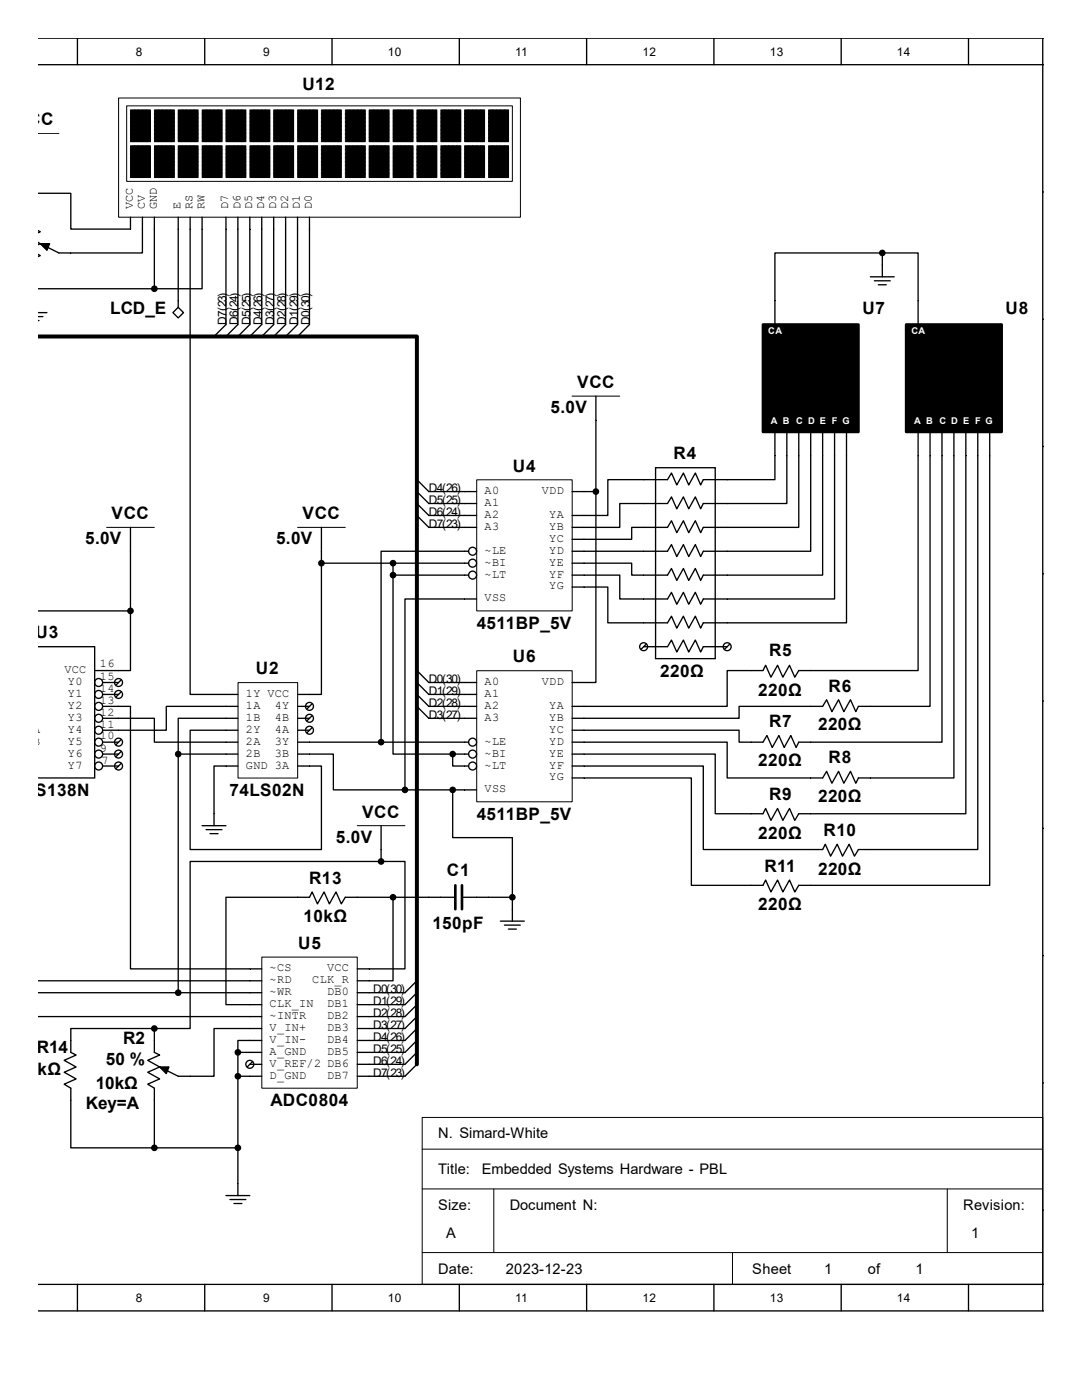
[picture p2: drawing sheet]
<svg xmlns="http://www.w3.org/2000/svg" width="216mm" height="279mm" viewBox="0 0 216 279" stroke-linecap="round" stroke-linejoin="round" font-family="sans-serif">
<defs><g id="words">
<g font-size="3.4">
<text x="60.4" y="17.9">U12</text>
<text x="3.2" y="25">VCC</text>
<text x="22" y="62.6">LCD_E</text>
<text x="172.1" y="62.6">U7</text>
<text x="200.7" y="62.6">U8</text>
<text x="115.2" y="77.4">VCC</text>
<text x="109.9" y="82.5">5.0V</text>
<text x="102.4" y="94.1">U4</text>
<text x="134.4" y="91.7">R4</text>
<text x="22.3" y="103.6">VCC</text>
<text x="60.4" y="103.6">VCC</text>
<text x="17" y="108.6">5.0V</text>
<text x="55.1" y="108.6">5.0V</text>
<text x="95.1" y="125.6">4511BP_5V</text>
<text x="7.1" y="127.4">U3</text>
<text x="153.5" y="130.9">R5</text>
<text x="51.1" y="134.6">U2</text>
<text x="102.4" y="132.2">U6</text>
<text x="131.7" y="135.1">220Ω</text>
<text x="151.3" y="138.8">220Ω</text>
<text x="165.3" y="138">R6</text>
<text x="153.5" y="145.2">R7</text>
<text x="163.2" y="145.7">220Ω</text>
<text x="151.3" y="152.8">220Ω</text>
<text x="165.3" y="152.3">R8</text>
<text x=".9" y="158.9">74LS138N</text>
<text x="45.8" y="158.9">74LS02N</text>
<text x="153.5" y="159.7">R9</text>
<text x="163.2" y="160">220Ω</text>
<text x="72.3" y="163.2">VCC</text>
<text x="95.1" y="163.7">4511BP_5V</text>
<text x="151.3" y="167.4">220Ω</text>
<text x="164.3" y="166.8">R10</text>
<text x="67" y="168.2">5.0V</text>
<text x="152.5" y="174">R11</text>
<text x="61.7" y="176.4">R13</text>
<text x="89.2" y="174.8">C1</text>
<text x="163.2" y="174.5">220Ω</text>
<text x="60.6" y="184.1">10kΩ</text>
<text x="86.3" y="185.4">150pF</text>
<text x="151.3" y="181.7">220Ω</text>
<text x="59.5" y="189.4">U5</text>
<text x="24.6" y="208.4">R2</text>
<text x="3.5" y="214.5">10kΩ</text>
<text x="7.3" y="210.2">R14</text>
<text x="21.1" y="212.6">50 %</text>
<text x="17.1" y="221.3">Key=A</text>
<text x="19.1" y="217.4">10kΩ</text>
<text x="54" y="220.8">ADC0804</text>
</g>
<g font-size="2.9">
<text x="87.4" y="227.2">N. Simard-White</text>
<text x="87.4" y="234.4">Title:</text>
<text x="96.1" y="234.4">Embedded Systems Hardware - PBL</text>
<text x="87.4" y="241.5">Size:</text>
<text x="101.7" y="241.5">Document N:</text>
<text x="192.2" y="241.5">Revision:</text>
<text x="89" y="247.1">A</text>
<text x="193.8" y="247.1">1</text>
<text x="87.4" y="254.2">Date:</text>
<text x="100.9" y="254.2">2023-12-23</text>
<text x="150.1" y="254.2">Sheet</text>
<text x="164.4" y="254.2">1</text>
<text x="173.1" y="254.2">of</text>
<text x="182.7" y="254.2">1</text>
</g>
<g font-size="2.4">
<text x="27.1" y="11.1">8</text>
<text x="52.5" y="11.1">9</text>
<text x="77.4" y="11.1">10</text>
<text x="102.8" y="11.1">11</text>
<text x="128.2" y="11.1">12</text>
<text x="153.6" y="11.1">13</text>
<text x="179" y="11.1">14</text>
<text x="26.5" y="41.7" transform="rotate(-90 26.5 41.7)">VCC</text>
<text x="28.9" y="41.7" transform="rotate(-90 28.9 41.7)">CV</text>
<text x="31.3" y="41.7" transform="rotate(-90 31.3 41.7)">GND</text>
<text x="36" y="41.7" transform="rotate(-90 36 41.7)">E</text>
<text x="38.4" y="41.7" transform="rotate(-90 38.4 41.7)">RS</text>
<text x="40.8" y="41.7" transform="rotate(-90 40.8 41.7)">RW</text>
<text x="45.6" y="41.7" transform="rotate(-90 45.6 41.7)">D7</text>
<text x="48" y="41.7" transform="rotate(-90 48 41.7)">D6</text>
<text x="50.3" y="41.7" transform="rotate(-90 50.3 41.7)">D5</text>
<text x="52.7" y="41.7" transform="rotate(-90 52.7 41.7)">D4</text>
<text x="55.1" y="41.7" transform="rotate(-90 55.1 41.7)">D3</text>
<text x="57.5" y="41.7" transform="rotate(-90 57.5 41.7)">D2</text>
<text x="59.9" y="41.7" transform="rotate(-90 59.9 41.7)">D1</text>
<text x="62.2" y="41.7" transform="rotate(-90 62.2 41.7)">D0</text>
<text x="45.2" y="64.8" transform="rotate(-90 45.2 64.8)">D7( 23)</text>
<text x="47.5" y="64.8" transform="rotate(-90 47.5 64.8)">D6( 24)</text>
<text x="50" y="64.8" transform="rotate(-90 50 64.8)">D5( 25)</text>
<text x="52.3" y="64.8" transform="rotate(-90 52.3 64.8)">D4( 26)</text>
<text x="54.7" y="64.8" transform="rotate(-90 54.7 64.8)">D3( 27)</text>
<text x="57.1" y="64.8" transform="rotate(-90 57.1 64.8)">D2( 28)</text>
<text x="59.5" y="64.8" transform="rotate(-90 59.5 64.8)">D1( 29)</text>
<text x="61.8" y="64.8" transform="rotate(-90 61.8 64.8)">D0( 30)</text>
<text x="85.6" y="98.2">D4( 26)</text>
<text x="85.6" y="100.6">D5( 25)</text>
<text x="96.7" y="101">A1</text>
<text x="96.7" y="98.6">A0</text>
<text x="108.1" y="98.6">VDD</text>
<text x="85.6" y="103">D6( 24)</text>
<text x="85.6" y="105.3">D7( 23)</text>
<text x="96.7" y="103.4">A2</text>
<text x="96.7" y="105.7">A3</text>
<text x="109.6" y="105.7">YB</text>
<text x="109.6" y="103.4">YA</text>
<text x="96.7" y="112.9">~BI</text>
<text x="96.7" y="110.5">~LE</text>
<text x="109.6" y="112.9">YE</text>
<text x="109.6" y="110.5">YD</text>
<text x="109.6" y="108.1">YC</text>
<text x="96.7" y="115.3">~LT</text>
<text x="109.6" y="117.6">YG</text>
<text x="109.6" y="115.3">YF</text>
<text x="96.7" y="120">VSS</text>
<text x="12.9" y="134.3">VCC</text>
<text x="13.5" y="136.7">Y0</text>
<text x="19.9" y="135.8">15</text>
<text x="19.9" y="133.2">16</text>
<text x="85.6" y="136.3">D0( 30)</text>
<text x="96.7" y="136.7">A0</text>
<text x="108.1" y="136.7">VDD</text>
<text x="13.5" y="139.1">Y1</text>
<text x="13.5" y="141.5">Y2</text>
<text x="13.5" y="143.8">Y3</text>
<text x="19.9" y="138.2">14</text>
<text x="19.9" y="140.6">13</text>
<text x="19.9" y="143">12</text>
<text x="49.1" y="141.5">1A</text>
<text x="49.1" y="143.8">1B</text>
<text x="49.1" y="139.1">1Y VCC</text>
<text x="54.8" y="141.5">4Y</text>
<text x="54.8" y="143.8">4B</text>
<text x="85.6" y="143.4">D3( 27)</text>
<text x="85.6" y="141.1">D2( 28)</text>
<text x="85.6" y="138.7">D1( 29)</text>
<text x="96.7" y="139.1">A1</text>
<text x="96.7" y="141.5">A2</text>
<text x="96.7" y="143.8">A3</text>
<text x="109.6" y="143.8">YB</text>
<text x="109.6" y="141.5">YA</text>
<text x="2.2" y="146.2">~G2A</text>
<text x="2.2" y="148.6">~G2B</text>
<text x="13.5" y="146.2">Y4</text>
<text x="13.5" y="148.6">Y5</text>
<text x="19.9" y="145.3">11</text>
<text x="19.9" y="147.4">10</text>
<text x="49.1" y="148.6">2A</text>
<text x="49.1" y="146.2">2Y</text>
<text x="54.8" y="148.6">3Y</text>
<text x="54.8" y="146.2">4A</text>
<text x="96.7" y="148.6">~LE</text>
<text x="109.6" y="148.6">YD</text>
<text x="109.6" y="146.2">YC</text>
<text x="13.5" y="151">Y6</text>
<text x="13.5" y="153.4">Y7</text>
<text x="19.9" y="150.1">9</text>
<text x="20.2" y="152.5">7</text>
<text x="49.1" y="151">2B</text>
<text x="49.1" y="153.4">GND 3A</text>
<text x="54.8" y="151">3B</text>
<text x="96.7" y="153.4">~LT</text>
<text x="96.7" y="151">~BI</text>
<text x="109.6" y="151">YE</text>
<text x="109.6" y="155.7">YG</text>
<text x="109.6" y="153.4">YF</text>
<text x="96.7" y="158.1">VSS</text>
<text x="53.8" y="193.8">~CS</text>
<text x="53.8" y="196.2">~RD</text>
<text x="62.3" y="196.2">CLK_R</text>
<text x="65.3" y="193.8">VCC</text>
<text x="53.8" y="198.6">~WR</text>
<text x="53.8" y="201">CLK_IN</text>
<text x="53.8" y="203.4">~INTR</text>
<text x="65.3" y="203.4">DB2</text>
<text x="65.3" y="201">DB1</text>
<text x="65.3" y="198.6">DB0</text>
<text x="74.5" y="198.2">D0( 30)</text>
<text x="74.5" y="200.6">D1( 29)</text>
<text x="74.5" y="203">D2( 28)</text>
<text x="53.8" y="205.7">V_IN+</text>
<text x="53.8" y="208.2">V_IN-</text>
<text x="65.3" y="208.2">DB4</text>
<text x="65.3" y="205.7">DB3</text>
<text x="74.5" y="205.4">D3( 27)</text>
<text x="74.5" y="207.7">D4( 26)</text>
<text x="53.8" y="210.5">A_GND</text>
<text x="53.8" y="212.9">V_REF/2 DB6</text>
<text x="53.8" y="215.3">D_GND</text>
<text x="65.3" y="215.3">DB7</text>
<text x="65.3" y="210.5">DB5</text>
<text x="74.5" y="210.1">D5( 25)</text>
<text x="74.5" y="212.5">D6( 24)</text>
<text x="74.5" y="214.9">D7( 23)</text>
<text x="27.1" y="259.8">8</text>
<text x="52.5" y="259.8">9</text>
<text x="77.4" y="259.8">10</text>
<text x="102.8" y="259.8">11</text>
<text x="128.2" y="259.8">12</text>
<text x="153.6" y="259.8">13</text>
<text x="179" y="259.8">14</text>
</g>
<g font-size="1.9" fill="#fff">
<text x="153.3" y="66.7">CA</text>
<text x="181.9" y="66.7">CA</text>
<text x="153.8" y="84.7">A B</text>
<text x="158.9" y="84.7">C D E F G</text>
<text x="182.4" y="84.7">A B</text>
<text x="187.5" y="84.7">C D E F G</text>
</g>
</g></defs>
<g fill="none" stroke="#000" stroke-width=".26">
<path d="M7.6 7.6h200.7M7.6 12.9h200.7M15.5 7.6v5.3M40.9 7.6v5.3M66.3 7.6v5.3M91.7 7.6v5.3M117.1 7.6v5.3M142.5 7.6v5.3M167.9 7.6v5.3M193.3 7.6v5.3M208.1 7.6v254M208.1 38.3h.2"/>
<path d="M208.1 63.7h.2M208.1 89.1h.2M208.1 114.5h.2M208.1 139.9h.2M208.1 165.3h.2M208.1 190.7h.2M208.1 216.1h.2M7.6 256.3h200.7M15.5 256.3v5.3M40.9 256.3v5.3M66.3 256.3v5.3M91.7 256.3v5.3"/>
<path d="M117.1 256.3v5.3M142.5 256.3v5.3M167.9 256.3v5.3M193.3 256.3v5.3M208.1 241.5h.2M7.6 261.6h200.7"/>
</g>
<path d="M23.7 19.6h80.1v23.7h-80.1z" fill="#fff"/>
<path d="M23.7 19.6h80.1v23.7h-80.1z" fill="none" stroke="#000" stroke-width=".2"/>
<path d="M25.3 21.2h76.9v15h-76.9z" fill="#fff"/>
<g fill="none" stroke="#000" stroke-width=".2">
<path d="M7.6 26.7h4.1M25.3 21.1h76.9v15.1h-76.9zM26 21.9h.8v.8h-.8zM26 22.7h.8v.8h-.8zM26 23.5h.8v.8h-.8zM26 24.3h.8v.8h-.8zM26 25.1h.8v.8h-.8zM26 25.9h.8v.8h-.8zM26 26.7h.8v.8h-.8zM26 29.1h.8v.7h-.8zM26 29.8h.8v.8h-.8zM26 30.6h.8v.9h-.8z"/>
<path d="M26 31.5h.8v.8h-.8zM26 32.3h.8v.7h-.8zM26 33h.8v.8h-.8zM26 33.8h.8v.8h-.8zM26 27.5h.8v.8h-.8zM26 34.6h.8v.8h-.8zM26.8 21.9h.8v.8h-.8zM26.8 22.7h.8v.8h-.8zM26.8 23.5h.8v.8h-.8zM26.8 24.3h.8v.8h-.8zM26.8 25.1h.8v.8h-.8zM26.8 25.9h.8v.8h-.8z"/>
<path d="M26.8 26.7h.8v.8h-.8zM26.8 29.1h.8v.7h-.8zM26.8 29.8h.8v.8h-.8zM26.8 30.6h.8v.9h-.8zM26.8 31.5h.8v.8h-.8zM26.8 32.3h.8v.7h-.8zM26.8 33h.8v.8h-.8zM26.8 33.8h.8v.8h-.8zM26.8 27.5h.8v.8h-.8zM26.8 34.6h.8v.8h-.8zM27.6 21.9h.8v.8h-.8zM27.6 22.7h.8v.8h-.8z"/>
<path d="M27.6 23.5h.8v.8h-.8zM27.6 24.3h.8v.8h-.8zM27.6 25.1h.8v.8h-.8zM27.6 25.9h.8v.8h-.8zM27.6 26.7h.8v.8h-.8zM27.6 29.1h.8v.7h-.8zM27.6 29.8h.8v.8h-.8zM27.6 30.6h.8v.9h-.8zM27.6 31.5h.8v.8h-.8zM27.6 32.3h.8v.7h-.8zM27.6 33h.8v.8h-.8zM27.6 33.8h.8v.8h-.8z"/>
<path d="M27.6 27.5h.8v.8h-.8zM27.6 34.6h.8v.8h-.8zM28.4 21.9h.8v.8h-.8zM28.4 22.7h.8v.8h-.8zM28.4 23.5h.8v.8h-.8zM28.4 24.3h.8v.8h-.8zM28.4 25.1h.8v.8h-.8zM28.4 25.9h.8v.8h-.8zM28.4 26.7h.8v.8h-.8zM28.4 29.1h.8v.7h-.8zM28.4 29.8h.8v.8h-.8zM28.4 30.6h.8v.9h-.8z"/>
<path d="M28.4 31.5h.8v.8h-.8zM28.4 32.3h.8v.7h-.8zM28.4 33h.8v.8h-.8zM28.4 33.8h.8v.8h-.8zM28.4 27.5h.8v.8h-.8zM28.4 34.6h.8v.8h-.8zM29.2 21.9h.8v.8h-.8zM29.2 22.7h.8v.8h-.8zM29.2 23.5h.8v.8h-.8zM29.2 24.3h.8v.8h-.8zM29.2 25.1h.8v.8h-.8zM29.2 25.9h.8v.8h-.8z"/>
<path d="M29.2 26.7h.8v.8h-.8zM29.2 29.1h.8v.7h-.8zM29.2 29.8h.8v.8h-.8zM29.2 30.6h.8v.9h-.8zM29.2 31.5h.8v.8h-.8zM29.2 32.3h.8v.7h-.8zM29.2 33h.8v.8h-.8zM29.2 33.8h.8v.8h-.8zM29.2 27.5h.8v.8h-.8zM29.2 34.6h.8v.8h-.8zM30.8 21.9h.8v.8h-.8zM30.8 22.7h.8v.8h-.8z"/>
<path d="M30.8 23.5h.8v.8h-.8zM30.8 24.3h.8v.8h-.8zM30.8 25.1h.8v.8h-.8zM30.8 25.9h.8v.8h-.8zM30.8 26.7h.8v.8h-.8zM30.8 29.1h.8v.7h-.8zM30.8 29.8h.8v.8h-.8zM30.8 30.6h.8v.9h-.8zM30.8 31.5h.8v.8h-.8zM30.8 32.3h.8v.7h-.8zM30.8 33h.8v.8h-.8zM30.8 33.8h.8v.8h-.8z"/>
<path d="M30.8 27.5h.8v.8h-.8zM30.8 34.6h.8v.8h-.8zM31.6 21.9h.8v.8h-.8zM31.6 22.7h.8v.8h-.8zM31.6 23.5h.8v.8h-.8zM31.6 24.3h.8v.8h-.8zM31.6 25.1h.8v.8h-.8zM31.6 25.9h.8v.8h-.8zM31.6 26.7h.8v.8h-.8zM31.6 29.1h.8v.7h-.8zM31.6 29.8h.8v.8h-.8zM31.6 30.6h.8v.9h-.8z"/>
<path d="M31.6 31.5h.8v.8h-.8zM31.6 32.3h.8v.7h-.8zM31.6 33h.8v.8h-.8zM31.6 33.8h.8v.8h-.8zM31.6 27.5h.8v.8h-.8zM31.6 34.6h.8v.8h-.8zM32.4 21.9h.8v.8h-.8zM32.4 22.7h.8v.8h-.8zM32.4 23.5h.8v.8h-.8zM32.4 24.3h.8v.8h-.8zM32.4 25.1h.8v.8h-.8zM32.4 25.9h.8v.8h-.8z"/>
<path d="M32.4 26.7h.8v.8h-.8zM32.4 29.1h.8v.7h-.8zM32.4 29.8h.8v.8h-.8zM32.4 30.6h.8v.9h-.8zM32.4 31.5h.8v.8h-.8zM32.4 32.3h.8v.7h-.8zM32.4 33h.8v.8h-.8zM32.4 33.8h.8v.8h-.8zM32.4 27.5h.8v.8h-.8zM32.4 34.6h.8v.8h-.8zM33.2 21.9h.8v.8h-.8zM33.2 22.7h.8v.8h-.8z"/>
<path d="M33.2 23.5h.8v.8h-.8zM33.2 24.3h.8v.8h-.8zM33.2 25.1h.8v.8h-.8zM33.2 25.9h.8v.8h-.8zM33.2 26.7h.8v.8h-.8zM33.2 29.1h.8v.7h-.8zM33.2 29.8h.8v.8h-.8zM33.2 30.6h.8v.9h-.8zM33.2 31.5h.8v.8h-.8zM33.2 32.3h.8v.7h-.8zM33.2 33h.8v.8h-.8zM33.2 33.8h.8v.8h-.8z"/>
<path d="M33.2 27.5h.8v.8h-.8zM33.2 34.6h.8v.8h-.8zM34 21.9h.8v.8h-.8zM34 22.7h.8v.8h-.8zM34 23.5h.8v.8h-.8zM34 24.3h.8v.8h-.8zM34 25.1h.8v.8h-.8zM34 25.9h.8v.8h-.8zM34 26.7h.8v.8h-.8zM34 29.1h.8v.7h-.8zM34 29.8h.8v.8h-.8zM34 30.6h.8v.9h-.8z"/>
<path d="M34 31.5h.8v.8h-.8zM34 32.3h.8v.7h-.8zM34 33h.8v.8h-.8zM34 33.8h.8v.8h-.8zM34 27.5h.8v.8h-.8zM34 34.6h.8v.8h-.8zM35.6 21.9h.8v.8h-.8zM35.6 22.7h.8v.8h-.8zM35.6 23.5h.8v.8h-.8zM35.6 24.3h.8v.8h-.8zM35.6 25.1h.8v.8h-.8zM35.6 25.9h.8v.8h-.8z"/>
<path d="M35.6 26.7h.8v.8h-.8zM35.6 29.1h.8v.7h-.8zM35.6 29.8h.8v.8h-.8zM35.6 30.6h.8v.9h-.8zM35.6 31.5h.8v.8h-.8zM35.6 32.3h.8v.7h-.8zM35.6 33h.8v.8h-.8zM35.6 33.8h.8v.8h-.8zM35.6 27.5h.8v.8h-.8zM35.6 34.6h.8v.8h-.8zM36.4 21.9h.8v.8h-.8zM36.4 22.7h.8v.8h-.8z"/>
<path d="M36.4 23.5h.8v.8h-.8zM36.4 24.3h.8v.8h-.8zM36.4 25.1h.8v.8h-.8zM36.4 25.9h.8v.8h-.8zM36.4 26.7h.8v.8h-.8zM36.4 29.1h.8v.7h-.8zM36.4 29.8h.8v.8h-.8zM36.4 30.6h.8v.9h-.8zM36.4 31.5h.8v.8h-.8zM36.4 32.3h.8v.7h-.8zM36.4 33h.8v.8h-.8zM36.4 33.8h.8v.8h-.8z"/>
<path d="M36.4 27.5h.8v.8h-.8zM36.4 34.6h.8v.8h-.8zM37.2 21.9h.8v.8h-.8zM37.2 22.7h.8v.8h-.8zM37.2 23.5h.8v.8h-.8zM37.2 24.3h.8v.8h-.8zM37.2 25.1h.8v.8h-.8zM37.2 25.9h.8v.8h-.8zM37.2 26.7h.8v.8h-.8zM37.2 29.1h.8v.7h-.8zM37.2 29.8h.8v.8h-.8zM37.2 30.6h.8v.9h-.8z"/>
<path d="M37.2 31.5h.8v.8h-.8zM37.2 32.3h.8v.7h-.8zM37.2 33h.8v.8h-.8zM37.2 33.8h.8v.8h-.8zM37.2 27.5h.8v.8h-.8zM37.2 34.6h.8v.8h-.8zM38 21.9h.7v.8h-.7zM38 22.7h.7v.8h-.7zM38 23.5h.7v.8h-.7zM38 24.3h.7v.8h-.7zM38 25.1h.7v.8h-.7zM38 25.9h.7v.8h-.7z"/>
<path d="M38 26.7h.7v.8h-.7zM38 29.1h.7v.7h-.7zM38 29.8h.7v.8h-.7zM38 30.6h.7v.9h-.7zM38 31.5h.7v.8h-.7zM38 32.3h.7v.7h-.7zM38 33h.7v.8h-.7zM38 33.8h.7v.8h-.7zM38 27.5h.7v.8h-.7zM38 34.6h.7v.8h-.7zM38.7 21.9h.8v.8h-.8zM38.7 22.7h.8v.8h-.8z"/>
<path d="M38.7 23.5h.8v.8h-.8zM38.7 24.3h.8v.8h-.8zM38.7 25.1h.8v.8h-.8zM38.7 25.9h.8v.8h-.8zM38.7 26.7h.8v.8h-.8zM38.7 29.1h.8v.7h-.8zM38.7 29.8h.8v.8h-.8zM38.7 30.6h.8v.9h-.8zM38.7 31.5h.8v.8h-.8zM38.7 32.3h.8v.7h-.8zM38.7 33h.8v.8h-.8zM38.7 33.8h.8v.8h-.8z"/>
<path d="M38.7 27.5h.8v.8h-.8zM38.7 34.6h.8v.8h-.8zM40.3 21.9h.8v.8h-.8zM40.3 22.7h.8v.8h-.8zM40.3 23.5h.8v.8h-.8zM40.3 24.3h.8v.8h-.8zM40.3 25.1h.8v.8h-.8zM40.3 25.9h.8v.8h-.8zM40.3 26.7h.8v.8h-.8zM40.3 29.1h.8v.7h-.8zM40.3 29.8h.8v.8h-.8zM40.3 30.6h.8v.9h-.8z"/>
<path d="M40.3 31.5h.8v.8h-.8zM40.3 32.3h.8v.7h-.8zM40.3 33h.8v.8h-.8zM40.3 33.8h.8v.8h-.8zM40.3 27.5h.8v.8h-.8zM40.3 34.6h.8v.8h-.8zM41.1 21.9h.8v.8h-.8zM41.1 22.7h.8v.8h-.8zM41.1 23.5h.8v.8h-.8zM41.1 24.3h.8v.8h-.8zM41.1 25.1h.8v.8h-.8zM41.1 25.9h.8v.8h-.8z"/>
<path d="M41.1 26.7h.8v.8h-.8zM41.1 29.1h.8v.7h-.8zM41.1 29.8h.8v.8h-.8zM41.1 30.6h.8v.9h-.8zM41.1 31.5h.8v.8h-.8zM41.1 32.3h.8v.7h-.8zM41.1 33h.8v.8h-.8zM41.1 33.8h.8v.8h-.8zM41.1 27.5h.8v.8h-.8zM41.1 34.6h.8v.8h-.8zM41.9 21.9h.8v.8h-.8zM41.9 22.7h.8v.8h-.8z"/>
<path d="M41.9 23.5h.8v.8h-.8zM41.9 24.3h.8v.8h-.8zM41.9 25.1h.8v.8h-.8zM41.9 25.9h.8v.8h-.8zM41.9 26.7h.8v.8h-.8zM41.9 29.1h.8v.7h-.8zM41.9 29.8h.8v.8h-.8zM41.9 30.6h.8v.9h-.8zM41.9 31.5h.8v.8h-.8zM41.9 32.3h.8v.7h-.8zM41.9 33h.8v.8h-.8zM41.9 33.8h.8v.8h-.8z"/>
<path d="M41.9 27.5h.8v.8h-.8zM41.9 34.6h.8v.8h-.8zM42.7 21.9h.8v.8h-.8zM42.7 22.7h.8v.8h-.8zM42.7 23.5h.8v.8h-.8zM42.7 24.3h.8v.8h-.8zM42.7 25.1h.8v.8h-.8zM42.7 25.9h.8v.8h-.8zM42.7 26.7h.8v.8h-.8zM42.7 29.1h.8v.7h-.8zM42.7 29.8h.8v.8h-.8zM42.7 30.6h.8v.9h-.8z"/>
<path d="M42.7 31.5h.8v.8h-.8zM42.7 32.3h.8v.7h-.8zM42.7 33h.8v.8h-.8zM42.7 33.8h.8v.8h-.8zM42.7 27.5h.8v.8h-.8zM42.7 34.6h.8v.8h-.8zM43.5 21.9h.8v.8h-.8zM43.5 22.7h.8v.8h-.8zM43.5 23.5h.8v.8h-.8zM43.5 24.3h.8v.8h-.8zM43.5 25.1h.8v.8h-.8zM43.5 25.9h.8v.8h-.8z"/>
<path d="M43.5 26.7h.8v.8h-.8zM43.5 29.1h.8v.7h-.8zM43.5 29.8h.8v.8h-.8zM43.5 30.6h.8v.9h-.8zM43.5 31.5h.8v.8h-.8zM43.5 32.3h.8v.7h-.8zM43.5 33h.8v.8h-.8zM43.5 33.8h.8v.8h-.8zM43.5 27.5h.8v.8h-.8zM43.5 34.6h.8v.8h-.8zM45.1 21.9h.8v.8h-.8zM45.1 22.7h.8v.8h-.8z"/>
<path d="M45.1 23.5h.8v.8h-.8zM45.1 24.3h.8v.8h-.8zM45.1 25.1h.8v.8h-.8zM45.1 25.9h.8v.8h-.8zM45.1 26.7h.8v.8h-.8zM45.1 29.1h.8v.7h-.8zM45.1 29.8h.8v.8h-.8zM45.1 30.6h.8v.9h-.8zM45.1 31.5h.8v.8h-.8zM45.1 32.3h.8v.7h-.8zM45.1 33h.8v.8h-.8zM45.1 33.8h.8v.8h-.8z"/>
<path d="M45.1 27.5h.8v.8h-.8zM45.1 34.6h.8v.8h-.8zM45.9 21.9h.8v.8h-.8zM45.9 22.7h.8v.8h-.8zM45.9 23.5h.8v.8h-.8zM45.9 24.3h.8v.8h-.8zM45.9 25.1h.8v.8h-.8zM45.9 25.9h.8v.8h-.8zM45.9 26.7h.8v.8h-.8zM45.9 29.1h.8v.7h-.8zM45.9 29.8h.8v.8h-.8zM45.9 30.6h.8v.9h-.8z"/>
<path d="M45.9 31.5h.8v.8h-.8zM45.9 32.3h.8v.7h-.8zM45.9 33h.8v.8h-.8zM45.9 33.8h.8v.8h-.8zM45.9 27.5h.8v.8h-.8zM45.9 34.6h.8v.8h-.8zM46.7 21.9h.8v.8h-.8zM46.7 22.7h.8v.8h-.8zM46.7 23.5h.8v.8h-.8zM46.7 24.3h.8v.8h-.8zM46.7 25.1h.8v.8h-.8zM46.7 25.9h.8v.8h-.8z"/>
<path d="M46.7 26.7h.8v.8h-.8zM46.7 29.1h.8v.7h-.8zM46.7 29.8h.8v.8h-.8zM46.7 30.6h.8v.9h-.8zM46.7 31.5h.8v.8h-.8zM46.7 32.3h.8v.7h-.8zM46.7 33h.8v.8h-.8zM46.7 33.8h.8v.8h-.8zM46.7 27.5h.8v.8h-.8zM46.7 34.6h.8v.8h-.8zM47.5 21.9h.8v.8h-.8zM47.5 22.7h.8v.8h-.8z"/>
<path d="M47.5 23.5h.8v.8h-.8zM47.5 24.3h.8v.8h-.8zM47.5 25.1h.8v.8h-.8zM47.5 25.9h.8v.8h-.8zM47.5 26.7h.8v.8h-.8zM47.5 29.1h.8v.7h-.8zM47.5 29.8h.8v.8h-.8zM47.5 30.6h.8v.9h-.8zM47.5 31.5h.8v.8h-.8zM47.5 32.3h.8v.7h-.8zM47.5 33h.8v.8h-.8zM47.5 33.8h.8v.8h-.8z"/>
<path d="M47.5 27.5h.8v.8h-.8zM47.5 34.6h.8v.8h-.8zM48.3 21.9h.8v.8h-.8zM48.3 22.7h.8v.8h-.8zM48.3 23.5h.8v.8h-.8zM48.3 24.3h.8v.8h-.8zM48.3 25.1h.8v.8h-.8zM48.3 25.9h.8v.8h-.8zM48.3 26.7h.8v.8h-.8zM48.3 29.1h.8v.7h-.8zM48.3 29.8h.8v.8h-.8zM48.3 30.6h.8v.9h-.8z"/>
<path d="M48.3 31.5h.8v.8h-.8zM48.3 32.3h.8v.7h-.8zM48.3 33h.8v.8h-.8zM48.3 33.8h.8v.8h-.8zM48.3 27.5h.8v.8h-.8zM48.3 34.6h.8v.8h-.8zM49.9 21.9h.8v.8h-.8zM49.9 22.7h.8v.8h-.8zM49.9 23.5h.8v.8h-.8zM49.9 24.3h.8v.8h-.8zM49.9 25.1h.8v.8h-.8zM49.9 25.9h.8v.8h-.8z"/>
<path d="M49.9 26.7h.8v.8h-.8zM49.9 29.1h.8v.7h-.8zM49.9 29.8h.8v.8h-.8zM49.9 30.6h.8v.9h-.8zM49.9 31.5h.8v.8h-.8zM49.9 32.3h.8v.7h-.8zM49.9 33h.8v.8h-.8zM49.9 33.8h.8v.8h-.8zM49.9 27.5h.8v.8h-.8zM49.9 34.6h.8v.8h-.8zM50.7 21.9h.7v.8h-.7zM50.7 22.7h.7v.8h-.7z"/>
<path d="M50.7 23.5h.7v.8h-.7zM50.7 24.3h.7v.8h-.7zM50.7 25.1h.7v.8h-.7zM50.7 25.9h.7v.8h-.7zM50.7 26.7h.7v.8h-.7zM50.7 29.1h.7v.7h-.7zM50.7 29.8h.7v.8h-.7zM50.7 30.6h.7v.9h-.7zM50.7 31.5h.7v.8h-.7zM50.7 32.3h.7v.7h-.7zM50.7 33h.7v.8h-.7zM50.7 33.8h.7v.8h-.7z"/>
<path d="M50.7 27.5h.7v.8h-.7zM50.7 34.6h.7v.8h-.7zM51.4 21.9h.8v.8h-.8zM51.4 22.7h.8v.8h-.8zM51.4 23.5h.8v.8h-.8zM51.4 24.3h.8v.8h-.8zM51.4 25.1h.8v.8h-.8zM51.4 25.9h.8v.8h-.8zM51.4 26.7h.8v.8h-.8zM51.4 29.1h.8v.7h-.8zM51.4 29.8h.8v.8h-.8zM51.4 30.6h.8v.9h-.8z"/>
<path d="M51.4 31.5h.8v.8h-.8zM51.4 32.3h.8v.7h-.8zM51.4 33h.8v.8h-.8zM51.4 33.8h.8v.8h-.8zM51.4 27.5h.8v.8h-.8zM51.4 34.6h.8v.8h-.8zM52.2 21.9h.8v.8h-.8zM52.2 22.7h.8v.8h-.8zM52.2 23.5h.8v.8h-.8zM52.2 24.3h.8v.8h-.8zM52.2 25.1h.8v.8h-.8zM52.2 25.9h.8v.8h-.8z"/>
<path d="M52.2 26.7h.8v.8h-.8zM52.2 29.1h.8v.7h-.8zM52.2 29.8h.8v.8h-.8zM52.2 30.6h.8v.9h-.8zM52.2 31.5h.8v.8h-.8zM52.2 32.3h.8v.7h-.8zM52.2 33h.8v.8h-.8zM52.2 33.8h.8v.8h-.8zM52.2 27.5h.8v.8h-.8zM52.2 34.6h.8v.8h-.8zM53 21.9h.8v.8h-.8zM53 22.7h.8v.8h-.8z"/>
<path d="M53 23.5h.8v.8h-.8zM53 24.3h.8v.8h-.8zM53 25.1h.8v.8h-.8zM53 25.9h.8v.8h-.8zM53 26.7h.8v.8h-.8zM53 29.1h.8v.7h-.8zM53 29.8h.8v.8h-.8zM53 30.6h.8v.9h-.8zM53 31.5h.8v.8h-.8zM53 32.3h.8v.7h-.8zM53 33h.8v.8h-.8zM53 33.8h.8v.8h-.8z"/>
<path d="M53 27.5h.8v.8h-.8zM53 34.6h.8v.8h-.8zM54.6 21.9h.8v.8h-.8zM54.6 22.7h.8v.8h-.8zM54.6 23.5h.8v.8h-.8zM54.6 24.3h.8v.8h-.8zM54.6 25.1h.8v.8h-.8zM54.6 25.9h.8v.8h-.8zM54.6 26.7h.8v.8h-.8zM54.6 29.1h.8v.7h-.8zM54.6 29.8h.8v.8h-.8zM54.6 30.6h.8v.9h-.8z"/>
<path d="M54.6 31.5h.8v.8h-.8zM54.6 32.3h.8v.7h-.8zM54.6 33h.8v.8h-.8zM54.6 33.8h.8v.8h-.8zM54.6 27.5h.8v.8h-.8zM54.6 34.6h.8v.8h-.8zM55.4 21.9h.8v.8h-.8zM55.4 22.7h.8v.8h-.8zM55.4 23.5h.8v.8h-.8zM55.4 24.3h.8v.8h-.8zM55.4 25.1h.8v.8h-.8zM55.4 25.9h.8v.8h-.8z"/>
<path d="M55.4 26.7h.8v.8h-.8zM55.4 29.1h.8v.7h-.8zM55.4 29.8h.8v.8h-.8zM55.4 30.6h.8v.9h-.8zM55.4 31.5h.8v.8h-.8zM55.4 32.3h.8v.7h-.8zM55.4 33h.8v.8h-.8zM55.4 33.8h.8v.8h-.8zM55.4 27.5h.8v.8h-.8zM55.4 34.6h.8v.8h-.8zM56.2 21.9h.8v.8h-.8zM56.2 22.7h.8v.8h-.8z"/>
<path d="M56.2 23.5h.8v.8h-.8zM56.2 24.3h.8v.8h-.8zM56.2 25.1h.8v.8h-.8zM56.2 25.9h.8v.8h-.8zM56.2 26.7h.8v.8h-.8zM56.2 29.1h.8v.7h-.8zM56.2 29.8h.8v.8h-.8zM56.2 30.6h.8v.9h-.8zM56.2 31.5h.8v.8h-.8zM56.2 32.3h.8v.7h-.8zM56.2 33h.8v.8h-.8zM56.2 33.8h.8v.8h-.8z"/>
<path d="M56.2 27.5h.8v.8h-.8zM56.2 34.6h.8v.8h-.8zM57 21.9h.8v.8h-.8zM57 22.7h.8v.8h-.8zM57 23.5h.8v.8h-.8zM57 24.3h.8v.8h-.8zM57 25.1h.8v.8h-.8zM57 25.9h.8v.8h-.8zM57 26.7h.8v.8h-.8zM57 29.1h.8v.7h-.8zM57 29.8h.8v.8h-.8zM57 30.6h.8v.9h-.8z"/>
<path d="M57 31.5h.8v.8h-.8zM57 32.3h.8v.7h-.8zM57 33h.8v.8h-.8zM57 33.8h.8v.8h-.8zM57 27.5h.8v.8h-.8zM57 34.6h.8v.8h-.8zM57.8 21.9h.8v.8h-.8zM57.8 22.7h.8v.8h-.8zM57.8 23.5h.8v.8h-.8zM57.8 24.3h.8v.8h-.8zM57.8 25.1h.8v.8h-.8zM57.8 25.9h.8v.8h-.8z"/>
<path d="M57.8 26.7h.8v.8h-.8zM57.8 29.1h.8v.7h-.8zM57.8 29.8h.8v.8h-.8zM57.8 30.6h.8v.9h-.8zM57.8 31.5h.8v.8h-.8zM57.8 32.3h.8v.7h-.8zM57.8 33h.8v.8h-.8zM57.8 33.8h.8v.8h-.8zM57.8 27.5h.8v.8h-.8zM57.8 34.6h.8v.8h-.8zM59.4 21.9h.8v.8h-.8zM59.4 22.7h.8v.8h-.8z"/>
<path d="M59.4 23.5h.8v.8h-.8zM59.4 24.3h.8v.8h-.8zM59.4 25.1h.8v.8h-.8zM59.4 25.9h.8v.8h-.8zM59.4 26.7h.8v.8h-.8zM59.4 29.1h.8v.7h-.8zM59.4 29.8h.8v.8h-.8zM59.4 30.6h.8v.9h-.8zM59.4 31.5h.8v.8h-.8zM59.4 32.3h.8v.7h-.8zM59.4 33h.8v.8h-.8zM59.4 33.8h.8v.8h-.8z"/>
<path d="M59.4 27.5h.8v.8h-.8zM59.4 34.6h.8v.8h-.8zM60.2 21.9h.8v.8h-.8zM60.2 22.7h.8v.8h-.8zM60.2 23.5h.8v.8h-.8zM60.2 24.3h.8v.8h-.8zM60.2 25.1h.8v.8h-.8zM60.2 25.9h.8v.8h-.8zM60.2 26.7h.8v.8h-.8zM60.2 29.1h.8v.7h-.8zM60.2 29.8h.8v.8h-.8zM60.2 30.6h.8v.9h-.8z"/>
<path d="M60.2 31.5h.8v.8h-.8zM60.2 32.3h.8v.7h-.8zM60.2 33h.8v.8h-.8zM60.2 33.8h.8v.8h-.8zM60.2 27.5h.8v.8h-.8zM60.2 34.6h.8v.8h-.8zM61 21.9h.8v.8h-.8zM61 22.7h.8v.8h-.8zM61 23.5h.8v.8h-.8zM61 24.3h.8v.8h-.8zM61 25.1h.8v.8h-.8zM61 25.9h.8v.8h-.8z"/>
<path d="M61 26.7h.8v.8h-.8zM61 29.1h.8v.7h-.8zM61 29.8h.8v.8h-.8zM61 30.6h.8v.9h-.8zM61 31.5h.8v.8h-.8zM61 32.3h.8v.7h-.8zM61 33h.8v.8h-.8zM61 33.8h.8v.8h-.8zM61 27.5h.8v.8h-.8zM61 34.6h.8v.8h-.8zM61.8 21.9h.8v.8h-.8zM61.8 22.7h.8v.8h-.8z"/>
<path d="M61.8 23.5h.8v.8h-.8zM61.8 24.3h.8v.8h-.8zM61.8 25.1h.8v.8h-.8zM61.8 25.9h.8v.8h-.8zM61.8 26.7h.8v.8h-.8zM61.8 29.1h.8v.7h-.8zM61.8 29.8h.8v.8h-.8zM61.8 30.6h.8v.9h-.8zM61.8 31.5h.8v.8h-.8zM61.8 32.3h.8v.7h-.8zM61.8 33h.8v.8h-.8zM61.8 33.8h.8v.8h-.8z"/>
<path d="M61.8 27.5h.8v.8h-.8zM61.8 34.6h.8v.8h-.8zM62.6 21.9h.8v.8h-.8zM62.6 22.7h.8v.8h-.8zM62.6 23.5h.8v.8h-.8zM62.6 24.3h.8v.8h-.8zM62.6 25.1h.8v.8h-.8zM62.6 25.9h.8v.8h-.8zM62.6 26.7h.8v.8h-.8zM62.6 29.1h.8v.7h-.8zM62.6 29.8h.8v.8h-.8zM62.6 30.6h.8v.9h-.8z"/>
<path d="M62.6 31.5h.8v.8h-.8zM62.6 32.3h.8v.7h-.8zM62.6 33h.8v.8h-.8zM62.6 33.8h.8v.8h-.8zM62.6 27.5h.8v.8h-.8zM62.6 34.6h.8v.8h-.8zM64.1 21.9h.8v.8h-.8zM64.1 22.7h.8v.8h-.8zM64.1 23.5h.8v.8h-.8zM64.1 24.3h.8v.8h-.8zM64.1 25.1h.8v.8h-.8zM64.1 25.9h.8v.8h-.8z"/>
<path d="M64.1 26.7h.8v.8h-.8zM64.1 29.1h.8v.7h-.8zM64.1 29.8h.8v.8h-.8zM64.1 30.6h.8v.9h-.8zM64.1 31.5h.8v.8h-.8zM64.1 32.3h.8v.7h-.8zM64.1 33h.8v.8h-.8zM64.1 33.8h.8v.8h-.8zM64.1 27.5h.8v.8h-.8zM64.1 34.6h.8v.8h-.8zM64.9 21.9h.8v.8h-.8zM64.9 22.7h.8v.8h-.8z"/>
<path d="M64.9 23.5h.8v.8h-.8zM64.9 24.3h.8v.8h-.8zM64.9 25.1h.8v.8h-.8zM64.9 25.9h.8v.8h-.8zM64.9 26.7h.8v.8h-.8zM64.9 29.1h.8v.7h-.8zM64.9 29.8h.8v.8h-.8zM64.9 30.6h.8v.9h-.8zM64.9 31.5h.8v.8h-.8zM64.9 32.3h.8v.7h-.8zM64.9 33h.8v.8h-.8zM64.9 33.8h.8v.8h-.8z"/>
<path d="M64.9 27.5h.8v.8h-.8zM64.9 34.6h.8v.8h-.8zM65.7 21.9h.8v.8h-.8zM65.7 22.7h.8v.8h-.8zM65.7 23.5h.8v.8h-.8zM65.7 24.3h.8v.8h-.8zM65.7 25.1h.8v.8h-.8zM65.7 25.9h.8v.8h-.8zM65.7 26.7h.8v.8h-.8zM65.7 29.1h.8v.7h-.8zM65.7 29.8h.8v.8h-.8zM65.7 30.6h.8v.9h-.8z"/>
<path d="M65.7 31.5h.8v.8h-.8zM65.7 32.3h.8v.7h-.8zM65.7 33h.8v.8h-.8zM65.7 33.8h.8v.8h-.8zM65.7 27.5h.8v.8h-.8zM65.7 34.6h.8v.8h-.8zM66.5 21.9h.8v.8h-.8zM66.5 22.7h.8v.8h-.8zM66.5 23.5h.8v.8h-.8zM66.5 24.3h.8v.8h-.8zM66.5 25.1h.8v.8h-.8zM66.5 25.9h.8v.8h-.8z"/>
<path d="M66.5 26.7h.8v.8h-.8zM66.5 29.1h.8v.7h-.8zM66.5 29.8h.8v.8h-.8zM66.5 30.6h.8v.9h-.8zM66.5 31.5h.8v.8h-.8zM66.5 32.3h.8v.7h-.8zM66.5 33h.8v.8h-.8zM66.5 33.8h.8v.8h-.8zM66.5 27.5h.8v.8h-.8zM66.5 34.6h.8v.8h-.8zM67.3 21.9h.8v.8h-.8zM67.3 22.7h.8v.8h-.8z"/>
<path d="M67.3 23.5h.8v.8h-.8zM67.3 24.3h.8v.8h-.8zM67.3 25.1h.8v.8h-.8zM67.3 25.9h.8v.8h-.8zM67.3 26.7h.8v.8h-.8zM67.3 29.1h.8v.7h-.8zM67.3 29.8h.8v.8h-.8zM67.3 30.6h.8v.9h-.8zM67.3 31.5h.8v.8h-.8zM67.3 32.3h.8v.7h-.8zM67.3 33h.8v.8h-.8zM67.3 33.8h.8v.8h-.8z"/>
<path d="M67.3 27.5h.8v.8h-.8zM67.3 34.6h.8v.8h-.8zM68.9 21.9h.8v.8h-.8zM68.9 22.7h.8v.8h-.8zM68.9 23.5h.8v.8h-.8zM68.9 24.3h.8v.8h-.8zM68.9 25.1h.8v.8h-.8zM68.9 25.9h.8v.8h-.8zM68.9 26.7h.8v.8h-.8zM68.9 29.1h.8v.7h-.8zM68.9 29.8h.8v.8h-.8zM68.9 30.6h.8v.9h-.8z"/>
<path d="M68.9 31.5h.8v.8h-.8zM68.9 32.3h.8v.7h-.8zM68.9 33h.8v.8h-.8zM68.9 33.8h.8v.8h-.8zM68.9 27.5h.8v.8h-.8zM68.9 34.6h.8v.8h-.8zM69.7 21.9h.8v.8h-.8zM69.7 22.7h.8v.8h-.8zM69.7 23.5h.8v.8h-.8zM69.7 24.3h.8v.8h-.8zM69.7 25.1h.8v.8h-.8zM69.7 25.9h.8v.8h-.8z"/>
<path d="M69.7 26.7h.8v.8h-.8zM69.7 29.1h.8v.7h-.8zM69.7 29.8h.8v.8h-.8zM69.7 30.6h.8v.9h-.8zM69.7 31.5h.8v.8h-.8zM69.7 32.3h.8v.7h-.8zM69.7 33h.8v.8h-.8zM69.7 33.8h.8v.8h-.8zM69.7 27.5h.8v.8h-.8zM69.7 34.6h.8v.8h-.8zM70.5 21.9h.8v.8h-.8zM70.5 22.7h.8v.8h-.8z"/>
<path d="M70.5 23.5h.8v.8h-.8zM70.5 24.3h.8v.8h-.8zM70.5 25.1h.8v.8h-.8zM70.5 25.9h.8v.8h-.8zM70.5 26.7h.8v.8h-.8zM70.5 29.1h.8v.7h-.8zM70.5 29.8h.8v.8h-.8zM70.5 30.6h.8v.9h-.8zM70.5 31.5h.8v.8h-.8zM70.5 32.3h.8v.7h-.8zM70.5 33h.8v.8h-.8zM70.5 33.8h.8v.8h-.8z"/>
<path d="M70.5 27.5h.8v.8h-.8zM70.5 34.6h.8v.8h-.8zM71.3 21.9h.8v.8h-.8zM71.3 22.7h.8v.8h-.8zM71.3 23.5h.8v.8h-.8zM71.3 24.3h.8v.8h-.8zM71.3 25.1h.8v.8h-.8zM71.3 25.9h.8v.8h-.8zM71.3 26.7h.8v.8h-.8zM71.3 29.1h.8v.7h-.8zM71.3 29.8h.8v.8h-.8zM71.3 30.6h.8v.9h-.8z"/>
<path d="M71.3 31.5h.8v.8h-.8zM71.3 32.3h.8v.7h-.8zM71.3 33h.8v.8h-.8zM71.3 33.8h.8v.8h-.8zM71.3 27.5h.8v.8h-.8zM71.3 34.6h.8v.8h-.8zM72.1 21.9h.8v.8h-.8zM72.1 22.7h.8v.8h-.8zM72.1 23.5h.8v.8h-.8zM72.1 24.3h.8v.8h-.8zM72.1 25.1h.8v.8h-.8zM72.1 25.9h.8v.8h-.8z"/>
<path d="M72.1 26.7h.8v.8h-.8zM72.1 29.1h.8v.7h-.8zM72.1 29.8h.8v.8h-.8zM72.1 30.6h.8v.9h-.8zM72.1 31.5h.8v.8h-.8zM72.1 32.3h.8v.7h-.8zM72.1 33h.8v.8h-.8zM72.1 33.8h.8v.8h-.8zM72.1 27.5h.8v.8h-.8zM72.1 34.6h.8v.8h-.8zM73.7 21.9h.8v.8h-.8zM73.7 22.7h.8v.8h-.8z"/>
<path d="M73.7 23.5h.8v.8h-.8zM73.7 24.3h.8v.8h-.8zM73.7 25.1h.8v.8h-.8zM73.7 25.9h.8v.8h-.8zM73.7 26.7h.8v.8h-.8zM73.7 29.1h.8v.7h-.8zM73.7 29.8h.8v.8h-.8zM73.7 30.6h.8v.9h-.8zM73.7 31.5h.8v.8h-.8zM73.7 32.3h.8v.7h-.8zM73.7 33h.8v.8h-.8zM73.7 33.8h.8v.8h-.8z"/>
<path d="M73.7 27.5h.8v.8h-.8zM73.7 34.6h.8v.8h-.8zM74.5 21.9h.8v.8h-.8zM74.5 22.7h.8v.8h-.8zM74.5 23.5h.8v.8h-.8zM74.5 24.3h.8v.8h-.8zM74.5 25.1h.8v.8h-.8zM74.5 25.9h.8v.8h-.8zM74.5 26.7h.8v.8h-.8zM74.5 29.1h.8v.7h-.8zM74.5 29.8h.8v.8h-.8zM74.5 30.6h.8v.9h-.8z"/>
<path d="M74.5 31.5h.8v.8h-.8zM74.5 32.3h.8v.7h-.8zM74.5 33h.8v.8h-.8zM74.5 33.8h.8v.8h-.8zM74.5 27.5h.8v.8h-.8zM74.5 34.6h.8v.8h-.8zM75.3 21.9h.8v.8h-.8zM75.3 22.7h.8v.8h-.8zM75.3 23.5h.8v.8h-.8zM75.3 24.3h.8v.8h-.8zM75.3 25.1h.8v.8h-.8zM75.3 25.9h.8v.8h-.8z"/>
<path d="M75.3 26.7h.8v.8h-.8zM75.3 29.1h.8v.7h-.8zM75.3 29.8h.8v.8h-.8zM75.3 30.6h.8v.9h-.8zM75.3 31.5h.8v.8h-.8zM75.3 32.3h.8v.7h-.8zM75.3 33h.8v.8h-.8zM75.3 33.8h.8v.8h-.8zM75.3 27.5h.8v.8h-.8zM75.3 34.6h.8v.8h-.8zM76.1 21.9h.7v.8h-.7zM76.1 22.7h.7v.8h-.7z"/>
<path d="M76.1 23.5h.7v.8h-.7zM76.1 24.3h.7v.8h-.7zM76.1 25.1h.7v.8h-.7zM76.1 25.9h.7v.8h-.7zM76.1 26.7h.7v.8h-.7zM76.1 29.1h.7v.7h-.7zM76.1 29.8h.7v.8h-.7zM76.1 30.6h.7v.9h-.7zM76.1 31.5h.7v.8h-.7zM76.1 32.3h.7v.7h-.7zM76.1 33h.7v.8h-.7zM76.1 33.8h.7v.8h-.7z"/>
<path d="M76.1 27.5h.7v.8h-.7zM76.1 34.6h.7v.8h-.7zM76.8 21.9h.8v.8h-.8zM76.8 22.7h.8v.8h-.8zM76.8 23.5h.8v.8h-.8zM76.8 24.3h.8v.8h-.8zM76.8 25.1h.8v.8h-.8zM76.8 25.9h.8v.8h-.8zM76.8 26.7h.8v.8h-.8zM76.8 29.1h.8v.7h-.8zM76.8 29.8h.8v.8h-.8zM76.8 30.6h.8v.9h-.8z"/>
<path d="M76.8 31.5h.8v.8h-.8zM76.8 32.3h.8v.7h-.8zM76.8 33h.8v.8h-.8zM76.8 33.8h.8v.8h-.8zM76.8 27.5h.8v.8h-.8zM76.8 34.6h.8v.8h-.8zM78.4 21.9h.8v.8h-.8zM78.4 22.7h.8v.8h-.8zM78.4 23.5h.8v.8h-.8zM78.4 24.3h.8v.8h-.8zM78.4 25.1h.8v.8h-.8zM78.4 25.9h.8v.8h-.8z"/>
<path d="M78.4 26.7h.8v.8h-.8zM78.4 29.1h.8v.7h-.8zM78.4 29.8h.8v.8h-.8zM78.4 30.6h.8v.9h-.8zM78.4 31.5h.8v.8h-.8zM78.4 32.3h.8v.7h-.8zM78.4 33h.8v.8h-.8zM78.4 33.8h.8v.8h-.8zM78.4 27.5h.8v.8h-.8zM78.4 34.6h.8v.8h-.8zM79.2 21.9h.8v.8h-.8zM79.2 22.7h.8v.8h-.8z"/>
<path d="M79.2 23.5h.8v.8h-.8zM79.2 24.3h.8v.8h-.8zM79.2 25.1h.8v.8h-.8zM79.2 25.9h.8v.8h-.8zM79.2 26.7h.8v.8h-.8zM79.2 29.1h.8v.7h-.8zM79.2 29.8h.8v.8h-.8zM79.2 30.6h.8v.9h-.8zM79.2 31.5h.8v.8h-.8zM79.2 32.3h.8v.7h-.8zM79.2 33h.8v.8h-.8zM79.2 33.8h.8v.8h-.8z"/>
<path d="M79.2 27.5h.8v.8h-.8zM79.2 34.6h.8v.8h-.8zM80 21.9h.8v.8h-.8zM80 22.7h.8v.8h-.8zM80 23.5h.8v.8h-.8zM80 24.3h.8v.8h-.8zM80 25.1h.8v.8h-.8zM80 25.9h.8v.8h-.8zM80 26.7h.8v.8h-.8zM80 29.1h.8v.7h-.8zM80 29.8h.8v.8h-.8zM80 30.6h.8v.9h-.8z"/>
<path d="M80 31.5h.8v.8h-.8zM80 32.3h.8v.7h-.8zM80 33h.8v.8h-.8zM80 33.8h.8v.8h-.8zM80 27.5h.8v.8h-.8zM80 34.6h.8v.8h-.8zM80.8 21.9h.8v.8h-.8zM80.8 22.7h.8v.8h-.8zM80.8 23.5h.8v.8h-.8zM80.8 24.3h.8v.8h-.8zM80.8 25.1h.8v.8h-.8zM80.8 25.9h.8v.8h-.8z"/>
<path d="M80.8 26.7h.8v.8h-.8zM80.8 29.1h.8v.7h-.8zM80.8 29.8h.8v.8h-.8zM80.8 30.6h.8v.9h-.8zM80.8 31.5h.8v.8h-.8zM80.8 32.3h.8v.7h-.8zM80.8 33h.8v.8h-.8zM80.8 33.8h.8v.8h-.8zM80.8 27.5h.8v.8h-.8zM80.8 34.6h.8v.8h-.8zM81.6 21.9h.8v.8h-.8zM81.6 22.7h.8v.8h-.8z"/>
<path d="M81.6 23.5h.8v.8h-.8zM81.6 24.3h.8v.8h-.8zM81.6 25.1h.8v.8h-.8zM81.6 25.9h.8v.8h-.8zM81.6 26.7h.8v.8h-.8zM81.6 29.1h.8v.7h-.8zM81.6 29.8h.8v.8h-.8zM81.6 30.6h.8v.9h-.8zM81.6 31.5h.8v.8h-.8zM81.6 32.3h.8v.7h-.8zM81.6 33h.8v.8h-.8zM81.6 33.8h.8v.8h-.8z"/>
<path d="M81.6 27.5h.8v.8h-.8zM81.6 34.6h.8v.8h-.8zM83.2 21.9h.8v.8h-.8zM83.2 22.7h.8v.8h-.8zM83.2 23.5h.8v.8h-.8zM83.2 24.3h.8v.8h-.8zM83.2 25.1h.8v.8h-.8zM83.2 25.9h.8v.8h-.8zM83.2 26.7h.8v.8h-.8zM83.2 29.1h.8v.7h-.8zM83.2 29.8h.8v.8h-.8zM83.2 30.6h.8v.9h-.8z"/>
<path d="M83.2 31.5h.8v.8h-.8zM83.2 32.3h.8v.7h-.8zM83.2 33h.8v.8h-.8zM83.2 33.8h.8v.8h-.8zM83.2 27.5h.8v.8h-.8zM83.2 34.6h.8v.8h-.8zM84 21.9h.8v.8h-.8zM84 22.7h.8v.8h-.8zM84 23.5h.8v.8h-.8zM84 24.3h.8v.8h-.8zM84 25.1h.8v.8h-.8zM84 25.9h.8v.8h-.8z"/>
<path d="M84 26.7h.8v.8h-.8zM84 29.1h.8v.7h-.8zM84 29.8h.8v.8h-.8zM84 30.6h.8v.9h-.8zM84 31.5h.8v.8h-.8zM84 32.3h.8v.7h-.8zM84 33h.8v.8h-.8zM84 33.8h.8v.8h-.8zM84 27.5h.8v.8h-.8zM84 34.6h.8v.8h-.8zM84.8 21.9h.8v.8h-.8zM84.8 22.7h.8v.8h-.8z"/>
<path d="M84.8 23.5h.8v.8h-.8zM84.8 24.3h.8v.8h-.8zM84.8 25.1h.8v.8h-.8zM84.8 25.9h.8v.8h-.8zM84.8 26.7h.8v.8h-.8zM84.8 29.1h.8v.7h-.8zM84.8 29.8h.8v.8h-.8zM84.8 30.6h.8v.9h-.8zM84.8 31.5h.8v.8h-.8zM84.8 32.3h.8v.7h-.8zM84.8 33h.8v.8h-.8zM84.8 33.8h.8v.8h-.8z"/>
<path d="M84.8 27.5h.8v.8h-.8zM84.8 34.6h.8v.8h-.8zM85.6 21.9h.8v.8h-.8zM85.6 22.7h.8v.8h-.8zM85.6 23.5h.8v.8h-.8zM85.6 24.3h.8v.8h-.8zM85.6 25.1h.8v.8h-.8zM85.6 25.9h.8v.8h-.8zM85.6 26.7h.8v.8h-.8zM85.6 29.1h.8v.7h-.8zM85.6 29.8h.8v.8h-.8zM85.6 30.6h.8v.9h-.8z"/>
<path d="M85.6 31.5h.8v.8h-.8zM85.6 32.3h.8v.7h-.8zM85.6 33h.8v.8h-.8zM85.6 33.8h.8v.8h-.8zM85.6 27.5h.8v.8h-.8zM85.6 34.6h.8v.8h-.8zM86.4 21.9h.8v.8h-.8zM86.4 22.7h.8v.8h-.8zM86.4 23.5h.8v.8h-.8zM86.4 24.3h.8v.8h-.8zM86.4 25.1h.8v.8h-.8zM86.4 25.9h.8v.8h-.8z"/>
<path d="M86.4 26.7h.8v.8h-.8zM86.4 29.1h.8v.7h-.8zM86.4 29.8h.8v.8h-.8zM86.4 30.6h.8v.9h-.8zM86.4 31.5h.8v.8h-.8zM86.4 32.3h.8v.7h-.8zM86.4 33h.8v.8h-.8zM86.4 33.8h.8v.8h-.8zM86.4 27.5h.8v.8h-.8zM86.4 34.6h.8v.8h-.8zM88 21.9h.8v.8h-.8zM88 22.7h.8v.8h-.8z"/>
<path d="M88 23.5h.8v.8h-.8zM88 24.3h.8v.8h-.8zM88 25.1h.8v.8h-.8zM88 25.9h.8v.8h-.8zM88 26.7h.8v.8h-.8zM88 29.1h.8v.7h-.8zM88 29.8h.8v.8h-.8zM88 30.6h.8v.9h-.8zM88 31.5h.8v.8h-.8zM88 32.3h.8v.7h-.8zM88 33h.8v.8h-.8zM88 33.8h.8v.8h-.8z"/>
<path d="M88 27.5h.8v.8h-.8zM88 34.6h.8v.8h-.8zM88.8 21.9h.7v.8h-.7zM88.8 22.7h.7v.8h-.7zM88.8 23.5h.7v.8h-.7zM88.8 24.3h.7v.8h-.7zM88.8 25.1h.7v.8h-.7zM88.8 25.9h.7v.8h-.7zM88.8 26.7h.7v.8h-.7zM88.8 29.1h.7v.7h-.7zM88.8 29.8h.7v.8h-.7zM88.8 30.6h.7v.9h-.7z"/>
<path d="M88.8 31.5h.7v.8h-.7zM88.8 32.3h.7v.7h-.7zM88.8 33h.7v.8h-.7zM88.8 33.8h.7v.8h-.7zM88.8 27.5h.7v.8h-.7zM88.8 34.6h.7v.8h-.7zM89.5 21.9h.8v.8h-.8zM89.5 22.7h.8v.8h-.8zM89.5 23.5h.8v.8h-.8zM89.5 24.3h.8v.8h-.8zM89.5 25.1h.8v.8h-.8zM89.5 25.9h.8v.8h-.8z"/>
<path d="M89.5 26.7h.8v.8h-.8zM89.5 29.1h.8v.7h-.8zM89.5 29.8h.8v.8h-.8zM89.5 30.6h.8v.9h-.8zM89.5 31.5h.8v.8h-.8zM89.5 32.3h.8v.7h-.8zM89.5 33h.8v.8h-.8zM89.5 33.8h.8v.8h-.8zM89.5 27.5h.8v.8h-.8zM89.5 34.6h.8v.8h-.8zM90.3 21.9h.8v.8h-.8zM90.3 22.7h.8v.8h-.8z"/>
<path d="M90.3 23.5h.8v.8h-.8zM90.3 24.3h.8v.8h-.8zM90.3 25.1h.8v.8h-.8zM90.3 25.9h.8v.8h-.8zM90.3 26.7h.8v.8h-.8zM90.3 29.1h.8v.7h-.8zM90.3 29.8h.8v.8h-.8zM90.3 30.6h.8v.9h-.8zM90.3 31.5h.8v.8h-.8zM90.3 32.3h.8v.7h-.8zM90.3 33h.8v.8h-.8zM90.3 33.8h.8v.8h-.8z"/>
<path d="M90.3 27.5h.8v.8h-.8zM90.3 34.6h.8v.8h-.8zM91.1 21.9h.8v.8h-.8zM91.1 22.7h.8v.8h-.8zM91.1 23.5h.8v.8h-.8zM91.1 24.3h.8v.8h-.8zM91.1 25.1h.8v.8h-.8zM91.1 25.9h.8v.8h-.8zM91.1 26.7h.8v.8h-.8zM91.1 29.1h.8v.7h-.8zM91.1 29.8h.8v.8h-.8zM91.1 30.6h.8v.9h-.8z"/>
<path d="M91.1 31.5h.8v.8h-.8zM91.1 32.3h.8v.7h-.8zM91.1 33h.8v.8h-.8zM91.1 33.8h.8v.8h-.8zM91.1 27.5h.8v.8h-.8zM91.1 34.6h.8v.8h-.8zM92.7 21.9h.8v.8h-.8zM92.7 22.7h.8v.8h-.8zM92.7 23.5h.8v.8h-.8zM92.7 24.3h.8v.8h-.8zM92.7 25.1h.8v.8h-.8zM92.7 25.9h.8v.8h-.8z"/>
<path d="M92.7 26.7h.8v.8h-.8zM92.7 29.1h.8v.7h-.8zM92.7 29.8h.8v.8h-.8zM92.7 30.6h.8v.9h-.8zM92.7 31.5h.8v.8h-.8zM92.7 32.3h.8v.7h-.8zM92.7 33h.8v.8h-.8zM92.7 33.8h.8v.8h-.8zM92.7 27.5h.8v.8h-.8zM92.7 34.6h.8v.8h-.8zM93.5 21.9h.8v.8h-.8zM93.5 22.7h.8v.8h-.8z"/>
<path d="M93.5 23.5h.8v.8h-.8zM93.5 24.3h.8v.8h-.8zM93.5 25.1h.8v.8h-.8zM93.5 25.9h.8v.8h-.8zM93.5 26.7h.8v.8h-.8zM93.5 29.1h.8v.7h-.8zM93.5 29.8h.8v.8h-.8zM93.5 30.6h.8v.9h-.8zM93.5 31.5h.8v.8h-.8zM93.5 32.3h.8v.7h-.8zM93.5 33h.8v.8h-.8zM93.5 33.8h.8v.8h-.8z"/>
<path d="M93.5 27.5h.8v.8h-.8zM93.5 34.6h.8v.8h-.8zM94.3 21.9h.8v.8h-.8zM94.3 22.7h.8v.8h-.8zM94.3 23.5h.8v.8h-.8zM94.3 24.3h.8v.8h-.8zM94.3 25.1h.8v.8h-.8zM94.3 25.9h.8v.8h-.8zM94.3 26.7h.8v.8h-.8zM94.3 29.1h.8v.7h-.8zM94.3 29.8h.8v.8h-.8zM94.3 30.6h.8v.9h-.8z"/>
<path d="M94.3 31.5h.8v.8h-.8zM94.3 32.3h.8v.7h-.8zM94.3 33h.8v.8h-.8zM94.3 33.8h.8v.8h-.8zM94.3 27.5h.8v.8h-.8zM94.3 34.6h.8v.8h-.8zM95.1 21.9h.8v.8h-.8zM95.1 22.7h.8v.8h-.8zM95.1 23.5h.8v.8h-.8zM95.1 24.3h.8v.8h-.8zM95.1 25.1h.8v.8h-.8zM95.1 25.9h.8v.8h-.8z"/>
<path d="M95.1 26.7h.8v.8h-.8zM95.1 29.1h.8v.7h-.8zM95.1 29.8h.8v.8h-.8zM95.1 30.6h.8v.9h-.8zM95.1 31.5h.8v.8h-.8zM95.1 32.3h.8v.7h-.8zM95.1 33h.8v.8h-.8zM95.1 33.8h.8v.8h-.8zM95.1 27.5h.8v.8h-.8zM95.1 34.6h.8v.8h-.8zM95.9 21.9h.8v.8h-.8zM95.9 22.7h.8v.8h-.8z"/>
<path d="M95.9 23.5h.8v.8h-.8zM95.9 24.3h.8v.8h-.8zM95.9 25.1h.8v.8h-.8zM95.9 25.9h.8v.8h-.8zM95.9 26.7h.8v.8h-.8zM95.9 29.1h.8v.7h-.8zM95.9 29.8h.8v.8h-.8zM95.9 30.6h.8v.9h-.8zM95.9 31.5h.8v.8h-.8zM95.9 32.3h.8v.7h-.8zM95.9 33h.8v.8h-.8zM95.9 33.8h.8v.8h-.8z"/>
<path d="M95.9 27.5h.8v.8h-.8zM95.9 34.6h.8v.8h-.8zM97.5 21.9h.8v.8h-.8zM97.5 22.7h.8v.8h-.8zM97.5 23.5h.8v.8h-.8zM97.5 24.3h.8v.8h-.8zM97.5 25.1h.8v.8h-.8zM97.5 25.9h.8v.8h-.8zM97.5 26.7h.8v.8h-.8zM97.5 29.1h.8v.7h-.8zM97.5 29.8h.8v.8h-.8zM97.5 30.6h.8v.9h-.8z"/>
<path d="M97.5 31.5h.8v.8h-.8zM97.5 32.3h.8v.7h-.8zM97.5 33h.8v.8h-.8zM97.5 33.8h.8v.8h-.8zM97.5 27.5h.8v.8h-.8zM97.5 34.6h.8v.8h-.8zM98.3 21.9h.8v.8h-.8zM98.3 22.7h.8v.8h-.8zM98.3 23.5h.8v.8h-.8zM98.3 24.3h.8v.8h-.8zM98.3 25.1h.8v.8h-.8zM98.3 25.9h.8v.8h-.8z"/>
<path d="M98.3 26.7h.8v.8h-.8zM98.3 29.1h.8v.7h-.8zM98.3 29.8h.8v.8h-.8zM98.3 30.6h.8v.9h-.8zM98.3 31.5h.8v.8h-.8zM98.3 32.3h.8v.7h-.8zM98.3 33h.8v.8h-.8zM98.3 33.8h.8v.8h-.8zM98.3 27.5h.8v.8h-.8zM98.3 34.6h.8v.8h-.8zM99.1 21.9h.8v.8h-.8zM99.1 22.7h.8v.8h-.8z"/>
<path d="M99.1 23.5h.8v.8h-.8zM99.1 24.3h.8v.8h-.8zM99.1 25.1h.8v.8h-.8zM99.1 25.9h.8v.8h-.8zM99.1 26.7h.8v.8h-.8zM99.1 29.1h.8v.7h-.8zM99.1 29.8h.8v.8h-.8zM99.1 30.6h.8v.9h-.8zM99.1 31.5h.8v.8h-.8zM99.1 32.3h.8v.7h-.8zM99.1 33h.8v.8h-.8zM99.1 33.8h.8v.8h-.8z"/>
<path d="M99.1 27.5h.8v.8h-.8zM99.1 34.6h.8v.8h-.8zM99.9 21.9h.8v.8h-.8zM99.9 22.7h.8v.8h-.8zM99.9 23.5h.8v.8h-.8zM99.9 24.3h.8v.8h-.8zM99.9 25.1h.8v.8h-.8zM99.9 25.9h.8v.8h-.8zM99.9 26.7h.8v.8h-.8zM99.9 29.1h.8v.7h-.8zM99.9 29.8h.8v.8h-.8zM99.9 30.6h.8v.9h-.8z"/>
<path d="M99.9 31.5h.8v.8h-.8zM99.9 32.3h.8v.7h-.8zM99.9 33h.8v.8h-.8zM99.9 33.8h.8v.8h-.8zM99.9 27.5h.8v.8h-.8zM99.9 34.6h.8v.8h-.8zM100.7 21.9h.8v.8h-.8zM100.7 22.7h.8v.8h-.8zM100.7 23.5h.8v.8h-.8zM100.7 24.3h.8v.8h-.8zM100.7 25.1h.8v.8h-.8zM100.7 25.9h.8v.8h-.8z"/>
<path d="M100.7 26.7h.8v.8h-.8zM100.7 29.1h.8v.7h-.8zM100.7 29.8h.8v.8h-.8zM100.7 30.6h.8v.9h-.8zM100.7 31.5h.8v.8h-.8zM100.7 32.3h.8v.7h-.8zM100.7 33h.8v.8h-.8zM100.7 33.8h.8v.8h-.8zM100.7 27.5h.8v.8h-.8zM100.7 34.6h.8v.8h-.8zM114.1 79.1h9.6M95.1 95.8h19.1v26.1h-19.1z"/>
<path d="M21.3 105.3h9.5M59.4 105.3h9.5M47.5 136.2h11.9v19.1h-11.9zM95.1 133.9h19.1v26.1h-19.1zM71.3 164.8h9.5M52.2 191h19.1v26.2h-19.1zM84.2 223h123.9v33.3h-123.9zM84.2 237.3h123.9M84.2 229.3h123.9M98.5 237.3v12.7M189 237.3v12.7M84.2 250h123.9"/>
<path d="M146.2 250v6.3"/>
</g>
<g fill="#000">
<path d="M26.1 22h.7v.7h-.7zM26.1 22.8h.7v.7h-.7zM26.1 23.5h.7v.8h-.7zM26.1 24.3h.7v.8h-.7zM26.1 25.1h.7v.8h-.7zM26.1 26h.7v.7h-.7zM26.1 26.7h.7v.8h-.7zM26.1 29.1h.7v.7h-.7zM26.1 29.9h.7v.7h-.7zM26.1 30.7h.7v.8h-.7zM26.1 31.5h.7v.8h-.7zM26.1 32.3h.7v.7h-.7z"/>
<path d="M26.1 33.1h.7v.7h-.7zM26.1 33.9h.7v.7h-.7zM26.1 27.5h.7v.8h-.7zM26.1 34.7h.7v.7h-.7zM26.9 22h.7v.7h-.7zM26.9 22.8h.7v.7h-.7zM26.9 23.5h.7v.8h-.7zM26.9 24.3h.7v.8h-.7zM26.9 25.1h.7v.8h-.7zM26.9 26h.7v.7h-.7zM26.9 26.7h.7v.8h-.7zM26.9 29.1h.7v.7h-.7z"/>
<path d="M26.9 29.9h.7v.7h-.7zM26.9 30.7h.7v.8h-.7zM26.9 31.5h.7v.8h-.7zM26.9 32.3h.7v.7h-.7zM26.9 33.1h.7v.7h-.7zM26.9 33.9h.7v.7h-.7zM26.9 27.5h.7v.8h-.7zM26.9 34.7h.7v.7h-.7zM27.7 22h.7v.7h-.7zM27.7 22.8h.7v.7h-.7zM27.7 23.5h.7v.8h-.7zM27.7 24.3h.7v.8h-.7z"/>
<path d="M27.7 25.1h.7v.8h-.7zM27.7 26h.7v.7h-.7zM27.7 26.7h.7v.8h-.7zM27.7 29.1h.7v.7h-.7zM27.7 29.9h.7v.7h-.7zM27.7 30.7h.7v.8h-.7zM27.7 31.5h.7v.8h-.7zM27.7 32.3h.7v.7h-.7zM27.7 33.1h.7v.7h-.7zM27.7 33.9h.7v.7h-.7zM27.7 27.5h.7v.8h-.7zM27.7 34.7h.7v.7h-.7z"/>
<path d="M28.5 22h.7v.7h-.7zM28.5 22.8h.7v.7h-.7zM28.5 23.5h.7v.8h-.7zM28.5 24.3h.7v.8h-.7zM28.5 25.1h.7v.8h-.7zM28.5 26h.7v.7h-.7zM28.5 26.7h.7v.8h-.7zM28.5 29.1h.7v.7h-.7zM28.5 29.9h.7v.7h-.7zM28.5 30.7h.7v.8h-.7zM28.5 31.5h.7v.8h-.7zM28.5 32.3h.7v.7h-.7z"/>
<path d="M28.5 33.1h.7v.7h-.7zM28.5 33.9h.7v.7h-.7zM28.5 27.5h.7v.8h-.7zM28.5 34.7h.7v.7h-.7zM29.3 22h.7v.7h-.7zM29.3 22.8h.7v.7h-.7zM29.3 23.5h.7v.8h-.7zM29.3 24.3h.7v.8h-.7zM29.3 25.1h.7v.8h-.7zM29.3 26h.7v.7h-.7zM29.3 26.7h.7v.8h-.7zM29.3 29.1h.7v.7h-.7z"/>
<path d="M29.3 29.9h.7v.7h-.7zM29.3 30.7h.7v.8h-.7zM29.3 31.5h.7v.8h-.7zM29.3 32.3h.7v.7h-.7zM29.3 33.1h.7v.7h-.7zM29.3 33.9h.7v.7h-.7zM29.3 27.5h.7v.8h-.7zM29.3 34.7h.7v.7h-.7zM30.9 22h.7v.7h-.7zM30.9 22.8h.7v.7h-.7zM30.9 23.5h.7v.8h-.7zM30.9 24.3h.7v.8h-.7z"/>
<path d="M30.9 25.1h.7v.8h-.7zM30.9 26h.7v.7h-.7zM30.9 26.7h.7v.8h-.7zM30.9 29.1h.7v.7h-.7zM30.9 29.9h.7v.7h-.7zM30.9 30.7h.7v.8h-.7zM30.9 31.5h.7v.8h-.7zM30.9 32.3h.7v.7h-.7zM30.9 33.1h.7v.7h-.7zM30.9 33.9h.7v.7h-.7zM30.9 27.5h.7v.8h-.7zM30.9 34.7h.7v.7h-.7z"/>
<path d="M31.7 22h.7v.7h-.7zM31.7 22.8h.7v.7h-.7zM31.7 23.5h.7v.8h-.7zM31.7 24.3h.7v.8h-.7zM31.7 25.1h.7v.8h-.7zM31.7 26h.7v.7h-.7zM31.7 26.7h.7v.8h-.7zM31.7 29.1h.7v.7h-.7zM31.7 29.9h.7v.7h-.7zM31.7 30.7h.7v.8h-.7zM31.7 31.5h.7v.8h-.7zM31.7 32.3h.7v.7h-.7z"/>
<path d="M31.7 33.1h.7v.7h-.7zM31.7 33.9h.7v.7h-.7zM31.7 27.5h.7v.8h-.7zM31.7 34.7h.7v.7h-.7zM32.4 22h.8v.7h-.8zM32.4 22.8h.8v.7h-.8zM32.4 23.5h.8v.8h-.8zM32.4 24.3h.8v.8h-.8zM32.4 25.1h.8v.8h-.8zM32.4 26h.8v.7h-.8zM32.4 26.7h.8v.8h-.8zM32.4 29.1h.8v.7h-.8z"/>
<path d="M32.4 29.9h.8v.7h-.8zM32.4 30.7h.8v.8h-.8zM32.4 31.5h.8v.8h-.8zM32.4 32.3h.8v.7h-.8zM32.4 33.1h.8v.7h-.8zM32.4 33.9h.8v.7h-.8zM32.4 27.5h.8v.8h-.8zM32.4 34.7h.8v.7h-.8zM33.2 22h.8v.7h-.8zM33.2 22.8h.8v.7h-.8zM33.2 23.5h.8v.8h-.8zM33.2 24.3h.8v.8h-.8z"/>
<path d="M33.2 25.1h.8v.8h-.8zM33.2 26h.8v.7h-.8zM33.2 26.7h.8v.8h-.8zM33.2 29.1h.8v.7h-.8zM33.2 29.9h.8v.7h-.8zM33.2 30.7h.8v.8h-.8zM33.2 31.5h.8v.8h-.8zM33.2 32.3h.8v.7h-.8zM33.2 33.1h.8v.7h-.8zM33.2 33.9h.8v.7h-.8zM33.2 27.5h.8v.8h-.8zM33.2 34.7h.8v.7h-.8z"/>
<path d="M34 22h.8v.7h-.8zM34 22.8h.8v.7h-.8zM34 23.5h.8v.8h-.8zM34 24.3h.8v.8h-.8zM34 25.1h.8v.8h-.8zM34 26h.8v.7h-.8zM34 26.7h.8v.8h-.8zM34 29.1h.8v.7h-.8zM34 29.9h.8v.7h-.8zM34 30.7h.8v.8h-.8zM34 31.5h.8v.8h-.8zM34 32.3h.8v.7h-.8z"/>
<path d="M34 33.1h.8v.7h-.8zM34 33.9h.8v.7h-.8zM34 27.5h.8v.8h-.8zM34 34.7h.8v.7h-.8zM35.6 22h.8v.7h-.8zM35.6 22.8h.8v.7h-.8zM35.6 23.5h.8v.8h-.8zM35.6 24.3h.8v.8h-.8zM35.6 25.1h.8v.8h-.8zM35.6 26h.8v.7h-.8zM35.6 26.7h.8v.8h-.8zM35.6 29.1h.8v.7h-.8z"/>
<path d="M35.6 29.9h.8v.7h-.8zM35.6 30.7h.8v.8h-.8zM35.6 31.5h.8v.8h-.8zM35.6 32.3h.8v.7h-.8zM35.6 33.1h.8v.7h-.8zM35.6 33.9h.8v.7h-.8zM35.6 27.5h.8v.8h-.8zM35.6 34.7h.8v.7h-.8zM36.4 22h.8v.7h-.8zM36.4 22.8h.8v.7h-.8zM36.4 23.5h.8v.8h-.8zM36.4 24.3h.8v.8h-.8z"/>
<path d="M36.4 25.1h.8v.8h-.8zM36.4 26h.8v.7h-.8zM36.4 26.7h.8v.8h-.8zM36.4 29.1h.8v.7h-.8zM36.4 29.9h.8v.7h-.8zM36.4 30.7h.8v.8h-.8zM36.4 31.5h.8v.8h-.8zM36.4 32.3h.8v.7h-.8zM36.4 33.1h.8v.7h-.8zM36.4 33.9h.8v.7h-.8zM36.4 27.5h.8v.8h-.8zM36.4 34.7h.8v.7h-.8z"/>
<path d="M37.2 22h.8v.7h-.8zM37.2 22.8h.8v.7h-.8zM37.2 23.5h.8v.8h-.8zM37.2 24.3h.8v.8h-.8zM37.2 25.1h.8v.8h-.8zM37.2 26h.8v.7h-.8zM37.2 26.7h.8v.8h-.8zM37.2 29.1h.8v.7h-.8zM37.2 29.9h.8v.7h-.8zM37.2 30.7h.8v.8h-.8zM37.2 31.5h.8v.8h-.8zM37.2 32.3h.8v.7h-.8z"/>
<path d="M37.2 33.1h.8v.7h-.8zM37.2 33.9h.8v.7h-.8zM37.2 27.5h.8v.8h-.8zM37.2 34.7h.8v.7h-.8zM38 22h.7v.7h-.7zM38 22.8h.7v.7h-.7zM38 23.5h.7v.8h-.7zM38 24.3h.7v.8h-.7zM38 25.1h.7v.8h-.7zM38 26h.7v.7h-.7zM38 26.7h.7v.8h-.7zM38 29.1h.7v.7h-.7z"/>
<path d="M38 29.9h.7v.7h-.7zM38 30.7h.7v.8h-.7zM38 31.5h.7v.8h-.7zM38 32.3h.7v.7h-.7zM38 33.1h.7v.7h-.7zM38 33.9h.7v.7h-.7zM38 27.5h.7v.8h-.7zM38 34.7h.7v.7h-.7zM38.8 22h.7v.7h-.7zM38.8 22.8h.7v.7h-.7zM38.8 23.5h.7v.8h-.7zM38.8 24.3h.7v.8h-.7z"/>
<path d="M38.8 25.1h.7v.8h-.7zM38.8 26h.7v.7h-.7zM38.8 26.7h.7v.8h-.7zM38.8 29.1h.7v.7h-.7zM38.8 29.9h.7v.7h-.7zM38.8 30.7h.7v.8h-.7zM38.8 31.5h.7v.8h-.7zM38.8 32.3h.7v.7h-.7zM38.8 33.1h.7v.7h-.7zM38.8 33.9h.7v.7h-.7zM38.8 27.5h.7v.8h-.7zM38.8 34.7h.7v.7h-.7z"/>
<path d="M40.4 22h.7v.7h-.7zM40.4 22.8h.7v.7h-.7zM40.4 23.5h.7v.8h-.7zM40.4 24.3h.7v.8h-.7zM40.4 25.1h.7v.8h-.7zM40.4 26h.7v.7h-.7zM40.4 26.7h.7v.8h-.7zM40.4 29.1h.7v.7h-.7zM40.4 29.9h.7v.7h-.7zM40.4 30.7h.7v.8h-.7zM40.4 31.5h.7v.8h-.7zM40.4 32.3h.7v.7h-.7z"/>
<path d="M40.4 33.1h.7v.7h-.7zM40.4 33.9h.7v.7h-.7zM40.4 27.5h.7v.8h-.7zM40.4 34.7h.7v.7h-.7zM41.2 22h.7v.7h-.7zM41.2 22.8h.7v.7h-.7zM41.2 23.5h.7v.8h-.7zM41.2 24.3h.7v.8h-.7zM41.2 25.1h.7v.8h-.7zM41.2 26h.7v.7h-.7zM41.2 26.7h.7v.8h-.7zM41.2 29.1h.7v.7h-.7z"/>
<path d="M41.2 29.9h.7v.7h-.7zM41.2 30.7h.7v.8h-.7zM41.2 31.5h.7v.8h-.7zM41.2 32.3h.7v.7h-.7zM41.2 33.1h.7v.7h-.7zM41.2 33.9h.7v.7h-.7zM41.2 27.5h.7v.8h-.7zM41.2 34.7h.7v.7h-.7zM42 22h.7v.7h-.7zM42 22.8h.7v.7h-.7zM42 23.5h.7v.8h-.7zM42 24.3h.7v.8h-.7z"/>
<path d="M42 25.1h.7v.8h-.7zM42 26h.7v.7h-.7zM42 26.7h.7v.8h-.7zM42 29.1h.7v.7h-.7zM42 29.9h.7v.7h-.7zM42 30.7h.7v.8h-.7zM42 31.5h.7v.8h-.7zM42 32.3h.7v.7h-.7zM42 33.1h.7v.7h-.7zM42 33.9h.7v.7h-.7zM42 27.5h.7v.8h-.7zM42 34.7h.7v.7h-.7z"/>
<path d="M42.8 22h.7v.7h-.7zM42.8 22.8h.7v.7h-.7zM42.8 23.5h.7v.8h-.7zM42.8 24.3h.7v.8h-.7zM42.8 25.1h.7v.8h-.7zM42.8 26h.7v.7h-.7zM42.8 26.7h.7v.8h-.7zM42.8 29.1h.7v.7h-.7zM42.8 29.9h.7v.7h-.7zM42.8 30.7h.7v.8h-.7zM42.8 31.5h.7v.8h-.7zM42.8 32.3h.7v.7h-.7z"/>
<path d="M42.8 33.1h.7v.7h-.7zM42.8 33.9h.7v.7h-.7zM42.8 27.5h.7v.8h-.7zM42.8 34.7h.7v.7h-.7zM43.6 22h.7v.7h-.7zM43.6 22.8h.7v.7h-.7zM43.6 23.5h.7v.8h-.7zM43.6 24.3h.7v.8h-.7zM43.6 25.1h.7v.8h-.7zM43.6 26h.7v.7h-.7zM43.6 26.7h.7v.8h-.7zM43.6 29.1h.7v.7h-.7z"/>
<path d="M43.6 29.9h.7v.7h-.7zM43.6 30.7h.7v.8h-.7zM43.6 31.5h.7v.8h-.7zM43.6 32.3h.7v.7h-.7zM43.6 33.1h.7v.7h-.7zM43.6 33.9h.7v.7h-.7zM43.6 27.5h.7v.8h-.7zM43.6 34.7h.7v.7h-.7zM45.1 22h.8v.7h-.8zM45.1 22.8h.8v.7h-.8zM45.1 23.5h.8v.8h-.8zM45.1 24.3h.8v.8h-.8z"/>
<path d="M45.1 25.1h.8v.8h-.8zM45.1 26h.8v.7h-.8zM45.1 26.7h.8v.8h-.8zM45.1 29.1h.8v.7h-.8zM45.1 29.9h.8v.7h-.8zM45.1 30.7h.8v.8h-.8zM45.1 31.5h.8v.8h-.8zM45.1 32.3h.8v.7h-.8zM45.1 33.1h.8v.7h-.8zM45.1 33.9h.8v.7h-.8zM45.1 27.5h.8v.8h-.8zM45.1 34.7h.8v.7h-.8z"/>
<path d="M45.9 22h.8v.7h-.8zM45.9 22.8h.8v.7h-.8zM45.9 23.5h.8v.8h-.8zM45.9 24.3h.8v.8h-.8zM45.9 25.1h.8v.8h-.8zM45.9 26h.8v.7h-.8zM45.9 26.7h.8v.8h-.8zM45.9 29.1h.8v.7h-.8zM45.9 29.9h.8v.7h-.8zM45.9 30.7h.8v.8h-.8zM45.9 31.5h.8v.8h-.8zM45.9 32.3h.8v.7h-.8z"/>
<path d="M45.9 33.1h.8v.7h-.8zM45.9 33.9h.8v.7h-.8zM45.9 27.5h.8v.8h-.8zM45.9 34.7h.8v.7h-.8zM46.7 22h.8v.7h-.8zM46.7 22.8h.8v.7h-.8zM46.7 23.5h.8v.8h-.8zM46.7 24.3h.8v.8h-.8zM46.7 25.1h.8v.8h-.8zM46.7 26h.8v.7h-.8zM46.7 26.7h.8v.8h-.8zM46.7 29.1h.8v.7h-.8z"/>
<path d="M46.7 29.9h.8v.7h-.8zM46.7 30.7h.8v.8h-.8zM46.7 31.5h.8v.8h-.8zM46.7 32.3h.8v.7h-.8zM46.7 33.1h.8v.7h-.8zM46.7 33.9h.8v.7h-.8zM46.7 27.5h.8v.8h-.8zM46.7 34.7h.8v.7h-.8zM47.5 22h.8v.7h-.8zM47.5 22.8h.8v.7h-.8zM47.5 23.5h.8v.8h-.8zM47.5 24.3h.8v.8h-.8z"/>
<path d="M47.5 25.1h.8v.8h-.8zM47.5 26h.8v.7h-.8zM47.5 26.7h.8v.8h-.8zM47.5 29.1h.8v.7h-.8zM47.5 29.9h.8v.7h-.8zM47.5 30.7h.8v.8h-.8zM47.5 31.5h.8v.8h-.8zM47.5 32.3h.8v.7h-.8zM47.5 33.1h.8v.7h-.8zM47.5 33.9h.8v.7h-.8zM47.5 27.5h.8v.8h-.8zM47.5 34.7h.8v.7h-.8z"/>
<path d="M48.3 22h.8v.7h-.8zM48.3 22.8h.8v.7h-.8zM48.3 23.5h.8v.8h-.8zM48.3 24.3h.8v.8h-.8zM48.3 25.1h.8v.8h-.8zM48.3 26h.8v.7h-.8zM48.3 26.7h.8v.8h-.8zM48.3 29.1h.8v.7h-.8zM48.3 29.9h.8v.7h-.8zM48.3 30.7h.8v.8h-.8zM48.3 31.5h.8v.8h-.8zM48.3 32.3h.8v.7h-.8z"/>
<path d="M48.3 33.1h.8v.7h-.8zM48.3 33.9h.8v.7h-.8zM48.3 27.5h.8v.8h-.8zM48.3 34.7h.8v.7h-.8zM49.9 22h.8v.7h-.8zM49.9 22.8h.8v.7h-.8zM49.9 23.5h.8v.8h-.8zM49.9 24.3h.8v.8h-.8zM49.9 25.1h.8v.8h-.8zM49.9 26h.8v.7h-.8zM49.9 26.7h.8v.8h-.8zM49.9 29.1h.8v.7h-.8z"/>
<path d="M49.9 29.9h.8v.7h-.8zM49.9 30.7h.8v.8h-.8zM49.9 31.5h.8v.8h-.8zM49.9 32.3h.8v.7h-.8zM49.9 33.1h.8v.7h-.8zM49.9 33.9h.8v.7h-.8zM49.9 27.5h.8v.8h-.8zM49.9 34.7h.8v.7h-.8zM50.7 22h.7v.7h-.7zM50.7 22.8h.7v.7h-.7zM50.7 23.5h.7v.8h-.7zM50.7 24.3h.7v.8h-.7z"/>
<path d="M50.7 25.1h.7v.8h-.7zM50.7 26h.7v.7h-.7zM50.7 26.7h.7v.8h-.7zM50.7 29.1h.7v.7h-.7zM50.7 29.9h.7v.7h-.7zM50.7 30.7h.7v.8h-.7zM50.7 31.5h.7v.8h-.7zM50.7 32.3h.7v.7h-.7zM50.7 33.1h.7v.7h-.7zM50.7 33.9h.7v.7h-.7zM50.7 27.5h.7v.8h-.7zM50.7 34.7h.7v.7h-.7z"/>
<path d="M51.5 22h.7v.7h-.7zM51.5 22.8h.7v.7h-.7zM51.5 23.5h.7v.8h-.7zM51.5 24.3h.7v.8h-.7zM51.5 25.1h.7v.8h-.7zM51.5 26h.7v.7h-.7zM51.5 26.7h.7v.8h-.7zM51.5 29.1h.7v.7h-.7zM51.5 29.9h.7v.7h-.7zM51.5 30.7h.7v.8h-.7zM51.5 31.5h.7v.8h-.7zM51.5 32.3h.7v.7h-.7z"/>
<path d="M51.5 33.1h.7v.7h-.7zM51.5 33.9h.7v.7h-.7zM51.5 27.5h.7v.8h-.7zM51.5 34.7h.7v.7h-.7zM52.3 22h.7v.7h-.7zM52.3 22.8h.7v.7h-.7zM52.3 23.5h.7v.8h-.7zM52.3 24.3h.7v.8h-.7zM52.3 25.1h.7v.8h-.7zM52.3 26h.7v.7h-.7zM52.3 26.7h.7v.8h-.7zM52.3 29.1h.7v.7h-.7z"/>
<path d="M52.3 29.9h.7v.7h-.7zM52.3 30.7h.7v.8h-.7zM52.3 31.5h.7v.8h-.7zM52.3 32.3h.7v.7h-.7zM52.3 33.1h.7v.7h-.7zM52.3 33.9h.7v.7h-.7zM52.3 27.5h.7v.8h-.7zM52.3 34.7h.7v.7h-.7zM53.1 22h.7v.7h-.7zM53.1 22.8h.7v.7h-.7zM53.1 23.5h.7v.8h-.7zM53.1 24.3h.7v.8h-.7z"/>
<path d="M53.1 25.1h.7v.8h-.7zM53.1 26h.7v.7h-.7zM53.1 26.7h.7v.8h-.7zM53.1 29.1h.7v.7h-.7zM53.1 29.9h.7v.7h-.7zM53.1 30.7h.7v.8h-.7zM53.1 31.5h.7v.8h-.7zM53.1 32.3h.7v.7h-.7zM53.1 33.1h.7v.7h-.7zM53.1 33.9h.7v.7h-.7zM53.1 27.5h.7v.8h-.7zM53.1 34.7h.7v.7h-.7z"/>
<path d="M54.7 22h.7v.7h-.7zM54.7 22.8h.7v.7h-.7zM54.7 23.5h.7v.8h-.7zM54.7 24.3h.7v.8h-.7zM54.7 25.1h.7v.8h-.7zM54.7 26h.7v.7h-.7zM54.7 26.7h.7v.8h-.7zM54.7 29.1h.7v.7h-.7zM54.7 29.9h.7v.7h-.7zM54.7 30.7h.7v.8h-.7zM54.7 31.5h.7v.8h-.7zM54.7 32.3h.7v.7h-.7z"/>
<path d="M54.7 33.1h.7v.7h-.7zM54.7 33.9h.7v.7h-.7zM54.7 27.5h.7v.8h-.7zM54.7 34.7h.7v.7h-.7zM55.5 22h.7v.7h-.7zM55.5 22.8h.7v.7h-.7zM55.5 23.5h.7v.8h-.7zM55.5 24.3h.7v.8h-.7zM55.5 25.1h.7v.8h-.7zM55.5 26h.7v.7h-.7zM55.5 26.7h.7v.8h-.7zM55.5 29.1h.7v.7h-.7z"/>
<path d="M55.5 29.9h.7v.7h-.7zM55.5 30.7h.7v.8h-.7zM55.5 31.5h.7v.8h-.7zM55.5 32.3h.7v.7h-.7zM55.5 33.1h.7v.7h-.7zM55.5 33.9h.7v.7h-.7zM55.5 27.5h.7v.8h-.7zM55.5 34.7h.7v.7h-.7zM56.3 22h.7v.7h-.7zM56.3 22.8h.7v.7h-.7zM56.3 23.5h.7v.8h-.7zM56.3 24.3h.7v.8h-.7z"/>
<path d="M56.3 25.1h.7v.8h-.7zM56.3 26h.7v.7h-.7zM56.3 26.7h.7v.8h-.7zM56.3 29.1h.7v.7h-.7zM56.3 29.9h.7v.7h-.7zM56.3 30.7h.7v.8h-.7zM56.3 31.5h.7v.8h-.7zM56.3 32.3h.7v.7h-.7zM56.3 33.1h.7v.7h-.7zM56.3 33.9h.7v.7h-.7zM56.3 27.5h.7v.8h-.7zM56.3 34.7h.7v.7h-.7z"/>
<path d="M57.1 22h.7v.7h-.7zM57.1 22.8h.7v.7h-.7zM57.1 23.5h.7v.8h-.7zM57.1 24.3h.7v.8h-.7zM57.1 25.1h.7v.8h-.7zM57.1 26h.7v.7h-.7zM57.1 26.7h.7v.8h-.7zM57.1 29.1h.7v.7h-.7zM57.1 29.9h.7v.7h-.7zM57.1 30.7h.7v.8h-.7zM57.1 31.5h.7v.8h-.7zM57.1 32.3h.7v.7h-.7z"/>
<path d="M57.1 33.1h.7v.7h-.7zM57.1 33.9h.7v.7h-.7zM57.1 27.5h.7v.8h-.7zM57.1 34.7h.7v.7h-.7zM57.8 22h.8v.7h-.8zM57.8 22.8h.8v.7h-.8zM57.8 23.5h.8v.8h-.8zM57.8 24.3h.8v.8h-.8zM57.8 25.1h.8v.8h-.8zM57.8 26h.8v.7h-.8zM57.8 26.7h.8v.8h-.8zM57.8 29.1h.8v.7h-.8z"/>
<path d="M57.8 29.9h.8v.7h-.8zM57.8 30.7h.8v.8h-.8zM57.8 31.5h.8v.8h-.8zM57.8 32.3h.8v.7h-.8zM57.8 33.1h.8v.7h-.8zM57.8 33.9h.8v.7h-.8zM57.8 27.5h.8v.8h-.8zM57.8 34.7h.8v.7h-.8zM59.4 22h.8v.7h-.8zM59.4 22.8h.8v.7h-.8zM59.4 23.5h.8v.8h-.8zM59.4 24.3h.8v.8h-.8z"/>
<path d="M59.4 25.1h.8v.8h-.8zM59.4 26h.8v.7h-.8zM59.4 26.7h.8v.8h-.8zM59.4 29.1h.8v.7h-.8zM59.4 29.9h.8v.7h-.8zM59.4 30.7h.8v.8h-.8zM59.4 31.5h.8v.8h-.8zM59.4 32.3h.8v.7h-.8zM59.4 33.1h.8v.7h-.8zM59.4 33.9h.8v.7h-.8zM59.4 27.5h.8v.8h-.8zM59.4 34.7h.8v.7h-.8z"/>
<path d="M60.2 22h.8v.7h-.8zM60.2 22.8h.8v.7h-.8zM60.2 23.5h.8v.8h-.8zM60.2 24.3h.8v.8h-.8zM60.2 25.1h.8v.8h-.8zM60.2 26h.8v.7h-.8zM60.2 26.7h.8v.8h-.8zM60.2 29.1h.8v.7h-.8zM60.2 29.9h.8v.7h-.8zM60.2 30.7h.8v.8h-.8zM60.2 31.5h.8v.8h-.8zM60.2 32.3h.8v.7h-.8z"/>
<path d="M60.2 33.1h.8v.7h-.8zM60.2 33.9h.8v.7h-.8zM60.2 27.5h.8v.8h-.8zM60.2 34.7h.8v.7h-.8zM61 22h.8v.7h-.8zM61 22.8h.8v.7h-.8zM61 23.5h.8v.8h-.8zM61 24.3h.8v.8h-.8zM61 25.1h.8v.8h-.8zM61 26h.8v.7h-.8zM61 26.7h.8v.8h-.8zM61 29.1h.8v.7h-.8z"/>
<path d="M61 29.9h.8v.7h-.8zM61 30.7h.8v.8h-.8zM61 31.5h.8v.8h-.8zM61 32.3h.8v.7h-.8zM61 33.1h.8v.7h-.8zM61 33.9h.8v.7h-.8zM61 27.5h.8v.8h-.8zM61 34.7h.8v.7h-.8zM61.8 22h.8v.7h-.8zM61.8 22.8h.8v.7h-.8zM61.8 23.5h.8v.8h-.8zM61.8 24.3h.8v.8h-.8z"/>
<path d="M61.8 25.1h.8v.8h-.8zM61.8 26h.8v.7h-.8zM61.8 26.7h.8v.8h-.8zM61.8 29.1h.8v.7h-.8zM61.8 29.9h.8v.7h-.8zM61.8 30.7h.8v.8h-.8zM61.8 31.5h.8v.8h-.8zM61.8 32.3h.8v.7h-.8zM61.8 33.1h.8v.7h-.8zM61.8 33.9h.8v.7h-.8zM61.8 27.5h.8v.8h-.8zM61.8 34.7h.8v.7h-.8z"/>
<path d="M62.6 22h.8v.7h-.8zM62.6 22.8h.8v.7h-.8zM62.6 23.5h.8v.8h-.8zM62.6 24.3h.8v.8h-.8zM62.6 25.1h.8v.8h-.8zM62.6 26h.8v.7h-.8zM62.6 26.7h.8v.8h-.8zM62.6 29.1h.8v.7h-.8zM62.6 29.9h.8v.7h-.8zM62.6 30.7h.8v.8h-.8zM62.6 31.5h.8v.8h-.8zM62.6 32.3h.8v.7h-.8z"/>
<path d="M62.6 33.1h.8v.7h-.8zM62.6 33.9h.8v.7h-.8zM62.6 27.5h.8v.8h-.8zM62.6 34.7h.8v.7h-.8zM64.2 22h.7v.7h-.7zM64.2 22.8h.7v.7h-.7zM64.2 23.5h.7v.8h-.7zM64.2 24.3h.7v.8h-.7zM64.2 25.1h.7v.8h-.7zM64.2 26h.7v.7h-.7zM64.2 26.7h.7v.8h-.7zM64.2 29.1h.7v.7h-.7z"/>
<path d="M64.2 29.9h.7v.7h-.7zM64.2 30.7h.7v.8h-.7zM64.2 31.5h.7v.8h-.7zM64.2 32.3h.7v.7h-.7zM64.2 33.1h.7v.7h-.7zM64.2 33.9h.7v.7h-.7zM64.2 27.5h.7v.8h-.7zM64.2 34.7h.7v.7h-.7zM65 22h.7v.7h-.7zM65 22.8h.7v.7h-.7zM65 23.5h.7v.8h-.7zM65 24.3h.7v.8h-.7z"/>
<path d="M65 25.1h.7v.8h-.7zM65 26h.7v.7h-.7zM65 26.7h.7v.8h-.7zM65 29.1h.7v.7h-.7zM65 29.9h.7v.7h-.7zM65 30.7h.7v.8h-.7zM65 31.5h.7v.8h-.7zM65 32.3h.7v.7h-.7zM65 33.1h.7v.7h-.7zM65 33.9h.7v.7h-.7zM65 27.5h.7v.8h-.7zM65 34.7h.7v.7h-.7z"/>
<path d="M65.8 22h.7v.7h-.7zM65.8 22.8h.7v.7h-.7zM65.8 23.5h.7v.8h-.7zM65.8 24.3h.7v.8h-.7zM65.8 25.1h.7v.8h-.7zM65.8 26h.7v.7h-.7zM65.8 26.7h.7v.8h-.7zM65.8 29.1h.7v.7h-.7zM65.8 29.9h.7v.7h-.7zM65.8 30.7h.7v.8h-.7zM65.8 31.5h.7v.8h-.7zM65.8 32.3h.7v.7h-.7z"/>
<path d="M65.8 33.1h.7v.7h-.7zM65.8 33.9h.7v.7h-.7zM65.8 27.5h.7v.8h-.7zM65.8 34.7h.7v.7h-.7zM66.6 22h.7v.7h-.7zM66.6 22.8h.7v.7h-.7zM66.6 23.5h.7v.8h-.7zM66.6 24.3h.7v.8h-.7zM66.6 25.1h.7v.8h-.7zM66.6 26h.7v.7h-.7zM66.6 26.7h.7v.8h-.7zM66.6 29.1h.7v.7h-.7z"/>
<path d="M66.6 29.9h.7v.7h-.7zM66.6 30.7h.7v.8h-.7zM66.6 31.5h.7v.8h-.7zM66.6 32.3h.7v.7h-.7zM66.6 33.1h.7v.7h-.7zM66.6 33.9h.7v.7h-.7zM66.6 27.5h.7v.8h-.7zM66.6 34.7h.7v.7h-.7zM67.4 22h.7v.7h-.7zM67.4 22.8h.7v.7h-.7zM67.4 23.5h.7v.8h-.7zM67.4 24.3h.7v.8h-.7z"/>
<path d="M67.4 25.1h.7v.8h-.7zM67.4 26h.7v.7h-.7zM67.4 26.7h.7v.8h-.7zM67.4 29.1h.7v.7h-.7zM67.4 29.9h.7v.7h-.7zM67.4 30.7h.7v.8h-.7zM67.4 31.5h.7v.8h-.7zM67.4 32.3h.7v.7h-.7zM67.4 33.1h.7v.7h-.7zM67.4 33.9h.7v.7h-.7zM67.4 27.5h.7v.8h-.7zM67.4 34.7h.7v.7h-.7z"/>
<path d="M69 22h.7v.7h-.7zM69 22.8h.7v.7h-.7zM69 23.5h.7v.8h-.7zM69 24.3h.7v.8h-.7zM69 25.1h.7v.8h-.7zM69 26h.7v.7h-.7zM69 26.7h.7v.8h-.7zM69 29.1h.7v.7h-.7zM69 29.9h.7v.7h-.7zM69 30.7h.7v.8h-.7zM69 31.5h.7v.8h-.7zM69 32.3h.7v.7h-.7z"/>
<path d="M69 33.1h.7v.7h-.7zM69 33.9h.7v.7h-.7zM69 27.5h.7v.8h-.7zM69 34.7h.7v.7h-.7zM69.8 22h.7v.7h-.7zM69.8 22.8h.7v.7h-.7zM69.8 23.5h.7v.8h-.7zM69.8 24.3h.7v.8h-.7zM69.8 25.1h.7v.8h-.7zM69.8 26h.7v.7h-.7zM69.8 26.7h.7v.8h-.7zM69.8 29.1h.7v.7h-.7z"/>
<path d="M69.8 29.9h.7v.7h-.7zM69.8 30.7h.7v.8h-.7zM69.8 31.5h.7v.8h-.7zM69.8 32.3h.7v.7h-.7zM69.8 33.1h.7v.7h-.7zM69.8 33.9h.7v.7h-.7zM69.8 27.5h.7v.8h-.7zM69.8 34.7h.7v.7h-.7zM70.5 22h.8v.7h-.8zM70.5 22.8h.8v.7h-.8zM70.5 23.5h.8v.8h-.8zM70.5 24.3h.8v.8h-.8z"/>
<path d="M70.5 25.1h.8v.8h-.8zM70.5 26h.8v.7h-.8zM70.5 26.7h.8v.8h-.8zM70.5 29.1h.8v.7h-.8zM70.5 29.9h.8v.7h-.8zM70.5 30.7h.8v.8h-.8zM70.5 31.5h.8v.8h-.8zM70.5 32.3h.8v.7h-.8zM70.5 33.1h.8v.7h-.8zM70.5 33.9h.8v.7h-.8zM70.5 27.5h.8v.8h-.8zM70.5 34.7h.8v.7h-.8z"/>
<path d="M71.3 22h.8v.7h-.8zM71.3 22.8h.8v.7h-.8zM71.3 23.5h.8v.8h-.8zM71.3 24.3h.8v.8h-.8zM71.3 25.1h.8v.8h-.8zM71.3 26h.8v.7h-.8zM71.3 26.7h.8v.8h-.8zM71.3 29.1h.8v.7h-.8zM71.3 29.9h.8v.7h-.8zM71.3 30.7h.8v.8h-.8zM71.3 31.5h.8v.8h-.8zM71.3 32.3h.8v.7h-.8z"/>
<path d="M71.3 33.1h.8v.7h-.8zM71.3 33.9h.8v.7h-.8zM71.3 27.5h.8v.8h-.8zM71.3 34.7h.8v.7h-.8zM72.1 22h.8v.7h-.8zM72.1 22.8h.8v.7h-.8zM72.1 23.5h.8v.8h-.8zM72.1 24.3h.8v.8h-.8zM72.1 25.1h.8v.8h-.8zM72.1 26h.8v.7h-.8zM72.1 26.7h.8v.8h-.8zM72.1 29.1h.8v.7h-.8z"/>
<path d="M72.1 29.9h.8v.7h-.8zM72.1 30.7h.8v.8h-.8zM72.1 31.5h.8v.8h-.8zM72.1 32.3h.8v.7h-.8zM72.1 33.1h.8v.7h-.8zM72.1 33.9h.8v.7h-.8zM72.1 27.5h.8v.8h-.8zM72.1 34.7h.8v.7h-.8zM73.7 22h.8v.7h-.8zM73.7 22.8h.8v.7h-.8zM73.7 23.5h.8v.8h-.8zM73.7 24.3h.8v.8h-.8z"/>
<path d="M73.7 25.1h.8v.8h-.8zM73.7 26h.8v.7h-.8zM73.7 26.7h.8v.8h-.8zM73.7 29.1h.8v.7h-.8zM73.7 29.9h.8v.7h-.8zM73.7 30.7h.8v.8h-.8zM73.7 31.5h.8v.8h-.8zM73.7 32.3h.8v.7h-.8zM73.7 33.1h.8v.7h-.8zM73.7 33.9h.8v.7h-.8zM73.7 27.5h.8v.8h-.8zM73.7 34.7h.8v.7h-.8z"/>
<path d="M74.5 22h.8v.7h-.8zM74.5 22.8h.8v.7h-.8zM74.5 23.5h.8v.8h-.8zM74.5 24.3h.8v.8h-.8zM74.5 25.1h.8v.8h-.8zM74.5 26h.8v.7h-.8zM74.5 26.7h.8v.8h-.8zM74.5 29.1h.8v.7h-.8zM74.5 29.9h.8v.7h-.8zM74.5 30.7h.8v.8h-.8zM74.5 31.5h.8v.8h-.8zM74.5 32.3h.8v.7h-.8z"/>
<path d="M74.5 33.1h.8v.7h-.8zM74.5 33.9h.8v.7h-.8zM74.5 27.5h.8v.8h-.8zM74.5 34.7h.8v.7h-.8zM75.3 22h.8v.7h-.8zM75.3 22.8h.8v.7h-.8zM75.3 23.5h.8v.8h-.8zM75.3 24.3h.8v.8h-.8zM75.3 25.1h.8v.8h-.8zM75.3 26h.8v.7h-.8zM75.3 26.7h.8v.8h-.8zM75.3 29.1h.8v.7h-.8z"/>
<path d="M75.3 29.9h.8v.7h-.8zM75.3 30.7h.8v.8h-.8zM75.3 31.5h.8v.8h-.8zM75.3 32.3h.8v.7h-.8zM75.3 33.1h.8v.7h-.8zM75.3 33.9h.8v.7h-.8zM75.3 27.5h.8v.8h-.8zM75.3 34.7h.8v.7h-.8zM76.1 22h.7v.7h-.7zM76.1 22.8h.7v.7h-.7zM76.1 23.5h.7v.8h-.7zM76.1 24.3h.7v.8h-.7z"/>
<path d="M76.1 25.1h.7v.8h-.7zM76.1 26h.7v.7h-.7zM76.1 26.7h.7v.8h-.7zM76.1 29.1h.7v.7h-.7zM76.1 29.9h.7v.7h-.7zM76.1 30.7h.7v.8h-.7zM76.1 31.5h.7v.8h-.7zM76.1 32.3h.7v.7h-.7zM76.1 33.1h.7v.7h-.7zM76.1 33.9h.7v.7h-.7zM76.1 27.5h.7v.8h-.7zM76.1 34.7h.7v.7h-.7z"/>
<path d="M76.9 22h.7v.7h-.7zM76.9 22.8h.7v.7h-.7zM76.9 23.5h.7v.8h-.7zM76.9 24.3h.7v.8h-.7zM76.9 25.1h.7v.8h-.7zM76.9 26h.7v.7h-.7zM76.9 26.7h.7v.8h-.7zM76.9 29.1h.7v.7h-.7zM76.9 29.9h.7v.7h-.7zM76.9 30.7h.7v.8h-.7zM76.9 31.5h.7v.8h-.7zM76.9 32.3h.7v.7h-.7z"/>
<path d="M76.9 33.1h.7v.7h-.7zM76.9 33.9h.7v.7h-.7zM76.9 27.5h.7v.8h-.7zM76.9 34.7h.7v.7h-.7zM78.5 22h.7v.7h-.7zM78.5 22.8h.7v.7h-.7zM78.5 23.5h.7v.8h-.7zM78.5 24.3h.7v.8h-.7zM78.5 25.1h.7v.8h-.7zM78.5 26h.7v.7h-.7zM78.5 26.7h.7v.8h-.7zM78.5 29.1h.7v.7h-.7z"/>
<path d="M78.5 29.9h.7v.7h-.7zM78.5 30.7h.7v.8h-.7zM78.5 31.5h.7v.8h-.7zM78.5 32.3h.7v.7h-.7zM78.5 33.1h.7v.7h-.7zM78.5 33.9h.7v.7h-.7zM78.5 27.5h.7v.8h-.7zM78.5 34.7h.7v.7h-.7zM79.3 22h.7v.7h-.7zM79.3 22.8h.7v.7h-.7zM79.3 23.5h.7v.8h-.7zM79.3 24.3h.7v.8h-.7z"/>
<path d="M79.3 25.1h.7v.8h-.7zM79.3 26h.7v.7h-.7zM79.3 26.7h.7v.8h-.7zM79.3 29.1h.7v.7h-.7zM79.3 29.9h.7v.7h-.7zM79.3 30.7h.7v.8h-.7zM79.3 31.5h.7v.8h-.7zM79.3 32.3h.7v.7h-.7zM79.3 33.1h.7v.7h-.7zM79.3 33.9h.7v.7h-.7zM79.3 27.5h.7v.8h-.7zM79.3 34.7h.7v.7h-.7z"/>
<path d="M80.1 22h.7v.7h-.7zM80.1 22.8h.7v.7h-.7zM80.1 23.5h.7v.8h-.7zM80.1 24.3h.7v.8h-.7zM80.1 25.1h.7v.8h-.7zM80.1 26h.7v.7h-.7zM80.1 26.7h.7v.8h-.7zM80.1 29.1h.7v.7h-.7zM80.1 29.9h.7v.7h-.7zM80.1 30.7h.7v.8h-.7zM80.1 31.5h.7v.8h-.7zM80.1 32.3h.7v.7h-.7z"/>
<path d="M80.1 33.1h.7v.7h-.7zM80.1 33.9h.7v.7h-.7zM80.1 27.5h.7v.8h-.7zM80.1 34.7h.7v.7h-.7zM80.9 22h.7v.7h-.7zM80.9 22.8h.7v.7h-.7zM80.9 23.5h.7v.8h-.7zM80.9 24.3h.7v.8h-.7zM80.9 25.1h.7v.8h-.7zM80.9 26h.7v.7h-.7zM80.9 26.7h.7v.8h-.7zM80.9 29.1h.7v.7h-.7z"/>
<path d="M80.9 29.9h.7v.7h-.7zM80.9 30.7h.7v.8h-.7zM80.9 31.5h.7v.8h-.7zM80.9 32.3h.7v.7h-.7zM80.9 33.1h.7v.7h-.7zM80.9 33.9h.7v.7h-.7zM80.9 27.5h.7v.8h-.7zM80.9 34.7h.7v.7h-.7zM81.7 22h.7v.7h-.7zM81.7 22.8h.7v.7h-.7zM81.7 23.5h.7v.8h-.7zM81.7 24.3h.7v.8h-.7z"/>
<path d="M81.7 25.1h.7v.8h-.7zM81.7 26h.7v.7h-.7zM81.7 26.7h.7v.8h-.7zM81.7 29.1h.7v.7h-.7zM81.7 29.9h.7v.7h-.7zM81.7 30.7h.7v.8h-.7zM81.7 31.5h.7v.8h-.7zM81.7 32.3h.7v.7h-.7zM81.7 33.1h.7v.7h-.7zM81.7 33.9h.7v.7h-.7zM81.7 27.5h.7v.8h-.7zM81.7 34.7h.7v.7h-.7z"/>
<path d="M83.2 22h.8v.7h-.8zM83.2 22.8h.8v.7h-.8zM83.2 23.5h.8v.8h-.8zM83.2 24.3h.8v.8h-.8zM83.2 25.1h.8v.8h-.8zM83.2 26h.8v.7h-.8zM83.2 26.7h.8v.8h-.8zM83.2 29.1h.8v.7h-.8zM83.2 29.9h.8v.7h-.8zM83.2 30.7h.8v.8h-.8zM83.2 31.5h.8v.8h-.8zM83.2 32.3h.8v.7h-.8z"/>
<path d="M83.2 33.1h.8v.7h-.8zM83.2 33.9h.8v.7h-.8zM83.2 27.5h.8v.8h-.8zM83.2 34.7h.8v.7h-.8zM84 22h.8v.7h-.8zM84 22.8h.8v.7h-.8zM84 23.5h.8v.8h-.8zM84 24.3h.8v.8h-.8zM84 25.1h.8v.8h-.8zM84 26h.8v.7h-.8zM84 26.7h.8v.8h-.8zM84 29.1h.8v.7h-.8z"/>
<path d="M84 29.9h.8v.7h-.8zM84 30.7h.8v.8h-.8zM84 31.5h.8v.8h-.8zM84 32.3h.8v.7h-.8zM84 33.1h.8v.7h-.8zM84 33.9h.8v.7h-.8zM84 27.5h.8v.8h-.8zM84 34.7h.8v.7h-.8zM84.8 22h.8v.7h-.8zM84.8 22.8h.8v.7h-.8zM84.8 23.5h.8v.8h-.8zM84.8 24.3h.8v.8h-.8z"/>
<path d="M84.8 25.1h.8v.8h-.8zM84.8 26h.8v.7h-.8zM84.8 26.7h.8v.8h-.8zM84.8 29.1h.8v.7h-.8zM84.8 29.9h.8v.7h-.8zM84.8 30.7h.8v.8h-.8zM84.8 31.5h.8v.8h-.8zM84.8 32.3h.8v.7h-.8zM84.8 33.1h.8v.7h-.8zM84.8 33.9h.8v.7h-.8zM84.8 27.5h.8v.8h-.8zM84.8 34.7h.8v.7h-.8z"/>
<path d="M85.6 22h.8v.7h-.8zM85.6 22.8h.8v.7h-.8zM85.6 23.5h.8v.8h-.8zM85.6 24.3h.8v.8h-.8zM85.6 25.1h.8v.8h-.8zM85.6 26h.8v.7h-.8zM85.6 26.7h.8v.8h-.8zM85.6 29.1h.8v.7h-.8zM85.6 29.9h.8v.7h-.8zM85.6 30.7h.8v.8h-.8zM85.6 31.5h.8v.8h-.8zM85.6 32.3h.8v.7h-.8z"/>
<path d="M85.6 33.1h.8v.7h-.8zM85.6 33.9h.8v.7h-.8zM85.6 27.5h.8v.8h-.8zM85.6 34.7h.8v.7h-.8zM86.4 22h.8v.7h-.8zM86.4 22.8h.8v.7h-.8zM86.4 23.5h.8v.8h-.8zM86.4 24.3h.8v.8h-.8zM86.4 25.1h.8v.8h-.8zM86.4 26h.8v.7h-.8zM86.4 26.7h.8v.8h-.8zM86.4 29.1h.8v.7h-.8z"/>
<path d="M86.4 29.9h.8v.7h-.8zM86.4 30.7h.8v.8h-.8zM86.4 31.5h.8v.8h-.8zM86.4 32.3h.8v.7h-.8zM86.4 33.1h.8v.7h-.8zM86.4 33.9h.8v.7h-.8zM86.4 27.5h.8v.8h-.8zM86.4 34.7h.8v.7h-.8zM88 22h.8v.7h-.8zM88 22.8h.8v.7h-.8zM88 23.5h.8v.8h-.8zM88 24.3h.8v.8h-.8z"/>
<path d="M88 25.1h.8v.8h-.8zM88 26h.8v.7h-.8zM88 26.7h.8v.8h-.8zM88 29.1h.8v.7h-.8zM88 29.9h.8v.7h-.8zM88 30.7h.8v.8h-.8zM88 31.5h.8v.8h-.8zM88 32.3h.8v.7h-.8zM88 33.1h.8v.7h-.8zM88 33.9h.8v.7h-.8zM88 27.5h.8v.8h-.8zM88 34.7h.8v.7h-.8z"/>
<path d="M88.8 22h.7v.7h-.7zM88.8 22.8h.7v.7h-.7zM88.8 23.5h.7v.8h-.7zM88.8 24.3h.7v.8h-.7zM88.8 25.1h.7v.8h-.7zM88.8 26h.7v.7h-.7zM88.8 26.7h.7v.8h-.7zM88.8 29.1h.7v.7h-.7zM88.8 29.9h.7v.7h-.7zM88.8 30.7h.7v.8h-.7zM88.8 31.5h.7v.8h-.7zM88.8 32.3h.7v.7h-.7z"/>
<path d="M88.8 33.1h.7v.7h-.7zM88.8 33.9h.7v.7h-.7zM88.8 27.5h.7v.8h-.7zM88.8 34.7h.7v.7h-.7zM89.6 22h.7v.7h-.7zM89.6 22.8h.7v.7h-.7zM89.6 23.5h.7v.8h-.7zM89.6 24.3h.7v.8h-.7zM89.6 25.1h.7v.8h-.7zM89.6 26h.7v.7h-.7zM89.6 26.7h.7v.8h-.7zM89.6 29.1h.7v.7h-.7z"/>
<path d="M89.6 29.9h.7v.7h-.7zM89.6 30.7h.7v.8h-.7zM89.6 31.5h.7v.8h-.7zM89.6 32.3h.7v.7h-.7zM89.6 33.1h.7v.7h-.7zM89.6 33.9h.7v.7h-.7zM89.6 27.5h.7v.8h-.7zM89.6 34.7h.7v.7h-.7zM90.4 22h.7v.7h-.7zM90.4 22.8h.7v.7h-.7zM90.4 23.5h.7v.8h-.7zM90.4 24.3h.7v.8h-.7z"/>
<path d="M90.4 25.1h.7v.8h-.7zM90.4 26h.7v.7h-.7zM90.4 26.7h.7v.8h-.7zM90.4 29.1h.7v.7h-.7zM90.4 29.9h.7v.7h-.7zM90.4 30.7h.7v.8h-.7zM90.4 31.5h.7v.8h-.7zM90.4 32.3h.7v.7h-.7zM90.4 33.1h.7v.7h-.7zM90.4 33.9h.7v.7h-.7zM90.4 27.5h.7v.8h-.7zM90.4 34.7h.7v.7h-.7z"/>
<path d="M91.2 22h.7v.7h-.7zM91.2 22.8h.7v.7h-.7zM91.2 23.5h.7v.8h-.7zM91.2 24.3h.7v.8h-.7zM91.2 25.1h.7v.8h-.7zM91.2 26h.7v.7h-.7zM91.2 26.7h.7v.8h-.7zM91.2 29.1h.7v.7h-.7zM91.2 29.9h.7v.7h-.7zM91.2 30.7h.7v.8h-.7zM91.2 31.5h.7v.8h-.7zM91.2 32.3h.7v.7h-.7z"/>
<path d="M91.2 33.1h.7v.7h-.7zM91.2 33.9h.7v.7h-.7zM91.2 27.5h.7v.8h-.7zM91.2 34.7h.7v.7h-.7zM92.8 22h.7v.7h-.7zM92.8 22.8h.7v.7h-.7zM92.8 23.5h.7v.8h-.7zM92.8 24.3h.7v.8h-.7zM92.8 25.1h.7v.8h-.7zM92.8 26h.7v.7h-.7zM92.8 26.7h.7v.8h-.7zM92.8 29.1h.7v.7h-.7z"/>
<path d="M92.8 29.9h.7v.7h-.7zM92.8 30.7h.7v.8h-.7zM92.8 31.5h.7v.8h-.7zM92.8 32.3h.7v.7h-.7zM92.8 33.1h.7v.7h-.7zM92.8 33.9h.7v.7h-.7zM92.8 27.5h.7v.8h-.7zM92.8 34.7h.7v.7h-.7zM93.6 22h.7v.7h-.7zM93.6 22.8h.7v.7h-.7zM93.6 23.5h.7v.8h-.7zM93.6 24.3h.7v.8h-.7z"/>
<path d="M93.6 25.1h.7v.8h-.7zM93.6 26h.7v.7h-.7zM93.6 26.7h.7v.8h-.7zM93.6 29.1h.7v.7h-.7zM93.6 29.9h.7v.7h-.7zM93.6 30.7h.7v.8h-.7zM93.6 31.5h.7v.8h-.7zM93.6 32.3h.7v.7h-.7zM93.6 33.1h.7v.7h-.7zM93.6 33.9h.7v.7h-.7zM93.6 27.5h.7v.8h-.7zM93.6 34.7h.7v.7h-.7z"/>
<path d="M94.4 22h.7v.7h-.7zM94.4 22.8h.7v.7h-.7zM94.4 23.5h.7v.8h-.7zM94.4 24.3h.7v.8h-.7zM94.4 25.1h.7v.8h-.7zM94.4 26h.7v.7h-.7zM94.4 26.7h.7v.8h-.7zM94.4 29.1h.7v.7h-.7zM94.4 29.9h.7v.7h-.7zM94.4 30.7h.7v.8h-.7zM94.4 31.5h.7v.8h-.7zM94.4 32.3h.7v.7h-.7z"/>
<path d="M94.4 33.1h.7v.7h-.7zM94.4 33.9h.7v.7h-.7zM94.4 27.5h.7v.8h-.7zM94.4 34.7h.7v.7h-.7zM95.2 22h.7v.7h-.7zM95.2 22.8h.7v.7h-.7zM95.2 23.5h.7v.8h-.7zM95.2 24.3h.7v.8h-.7zM95.2 25.1h.7v.8h-.7zM95.2 26h.7v.7h-.7zM95.2 26.7h.7v.8h-.7zM95.2 29.1h.7v.7h-.7z"/>
<path d="M95.2 29.9h.7v.7h-.7zM95.2 30.7h.7v.8h-.7zM95.2 31.5h.7v.8h-.7zM95.2 32.3h.7v.7h-.7zM95.2 33.1h.7v.7h-.7zM95.2 33.9h.7v.7h-.7zM95.2 27.5h.7v.8h-.7zM95.2 34.7h.7v.7h-.7zM95.9 22h.8v.7h-.8zM95.9 22.8h.8v.7h-.8zM95.9 23.5h.8v.8h-.8zM95.9 24.3h.8v.8h-.8z"/>
<path d="M95.9 25.1h.8v.8h-.8zM95.9 26h.8v.7h-.8zM95.9 26.7h.8v.8h-.8zM95.9 29.1h.8v.7h-.8zM95.9 29.9h.8v.7h-.8zM95.9 30.7h.8v.8h-.8zM95.9 31.5h.8v.8h-.8zM95.9 32.3h.8v.7h-.8zM95.9 33.1h.8v.7h-.8zM95.9 33.9h.8v.7h-.8zM95.9 27.5h.8v.8h-.8zM95.9 34.7h.8v.7h-.8z"/>
<path d="M97.5 22h.8v.7h-.8zM97.5 22.8h.8v.7h-.8zM97.5 23.5h.8v.8h-.8zM97.5 24.3h.8v.8h-.8zM97.5 25.1h.8v.8h-.8zM97.5 26h.8v.7h-.8zM97.5 26.7h.8v.8h-.8zM97.5 29.1h.8v.7h-.8zM97.5 29.9h.8v.7h-.8zM97.5 30.7h.8v.8h-.8zM97.5 31.5h.8v.8h-.8zM97.5 32.3h.8v.7h-.8z"/>
<path d="M97.5 33.1h.8v.7h-.8zM97.5 33.9h.8v.7h-.8zM97.5 27.5h.8v.8h-.8zM97.5 34.7h.8v.7h-.8zM98.3 22h.8v.7h-.8zM98.3 22.8h.8v.7h-.8zM98.3 23.5h.8v.8h-.8zM98.3 24.3h.8v.8h-.8zM98.3 25.1h.8v.8h-.8zM98.3 26h.8v.7h-.8zM98.3 26.7h.8v.8h-.8zM98.3 29.1h.8v.7h-.8z"/>
<path d="M98.3 29.9h.8v.7h-.8zM98.3 30.7h.8v.8h-.8zM98.3 31.5h.8v.8h-.8zM98.3 32.3h.8v.7h-.8zM98.3 33.1h.8v.7h-.8zM98.3 33.9h.8v.7h-.8zM98.3 27.5h.8v.8h-.8zM98.3 34.7h.8v.7h-.8zM99.1 22h.8v.7h-.8zM99.1 22.8h.8v.7h-.8zM99.1 23.5h.8v.8h-.8zM99.1 24.3h.8v.8h-.8z"/>
<path d="M99.1 25.1h.8v.8h-.8zM99.1 26h.8v.7h-.8zM99.1 26.7h.8v.8h-.8zM99.1 29.1h.8v.7h-.8zM99.1 29.9h.8v.7h-.8zM99.1 30.7h.8v.8h-.8zM99.1 31.5h.8v.8h-.8zM99.1 32.3h.8v.7h-.8zM99.1 33.1h.8v.7h-.8zM99.1 33.9h.8v.7h-.8zM99.1 27.5h.8v.8h-.8zM99.1 34.7h.8v.7h-.8z"/>
<path d="M99.9 22h.8v.7h-.8zM99.9 22.8h.8v.7h-.8zM99.9 23.5h.8v.8h-.8zM99.9 24.3h.8v.8h-.8zM99.9 25.1h.8v.8h-.8zM99.9 26h.8v.7h-.8zM99.9 26.7h.8v.8h-.8zM99.9 29.1h.8v.7h-.8zM99.9 29.9h.8v.7h-.8zM99.9 30.7h.8v.8h-.8zM99.9 31.5h.8v.8h-.8zM99.9 32.3h.8v.7h-.8z"/>
<path d="M99.9 33.1h.8v.7h-.8zM99.9 33.9h.8v.7h-.8zM99.9 27.5h.8v.8h-.8zM99.9 34.7h.8v.7h-.8zM100.7 22h.8v.7h-.8zM100.7 22.8h.8v.7h-.8zM100.7 23.5h.8v.8h-.8zM100.7 24.3h.8v.8h-.8zM100.7 25.1h.8v.8h-.8zM100.7 26h.8v.7h-.8zM100.7 26.7h.8v.8h-.8zM100.7 29.1h.8v.7h-.8z"/>
<path d="M100.7 29.9h.8v.7h-.8zM100.7 30.7h.8v.8h-.8zM100.7 31.5h.8v.8h-.8zM100.7 32.3h.8v.7h-.8zM100.7 33.1h.8v.7h-.8zM100.7 33.9h.8v.7h-.8zM100.7 27.5h.8v.8h-.8zM100.7 34.7h.8v.7h-.8z"/>
</g>
<g fill="none" stroke="#000" stroke-width=".26">
<path d="M7.6 38.6h6.5v7.1h11.9v-2.4M7.6 50.7l.4 .3-.4 .2M7.6 48.4l.4 .2-.4 .2M7.6 46l.4 .2-.4 .3M7.6 57.6h23.2M28.4 43.3v7.2h-16.7l-3.7-1.9M30.8 43.3v14.3M35.6 43.3v18M37.9 43.3v95.3h9.6M40.3 43.3v14.3h-9.5M45.1 43.3v21.5l-2.4 2.4M47.5 43.3v21.5l-2.4 2.4"/>
<path d="M49.8 43.3v21.5l-2.3 2.4M52.2 43.3v21.5l-2.4 2.4M54.6 43.3v21.5l-2.4 2.4M57 43.3v21.5l-2.4 2.4M59.4 43.3v21.5l-2.4 2.4M61.8 43.3v21.5l-2.4 2.4M173.7 55.2h4.7M174.5 56h3.1M175.3 56.8h1.5M176.1 50.5h7.1v14.3M176.1 50.5h-21.5v14.3M176.1 50.5v4.7"/>
<path d="M7.6 62.4h1.8M7.6 63.2h1M7.6 64h.2M34.5 62.4l1.1-1.1 1 1.1-1 1zM118.9 79.1v19M83.2 98.1l2.4 2.4h9.5M83.2 95.7l2.4 2.4h9.5M114.1 98.1h4.8M118.9 98.1v38.1h-4.8M130.8 93.3h11.9v38.1h-11.9zM154.6 86.2v9.5h-14.3l-.5 1.1-1.1-2.4-1.3 2.4-1-2.4-1.4 2.4-1-2.4-.8 1.3h-11.9v7.2h-7.2M157 86.2v14.3h-16.7l-.5 1-1.1-2.3-1.3 2.3-1-2.3-1.4 2.3-1-2.3-.8 1.3h-9.5v4.8h-9.6"/>
<path d="M159.4 86.2v19.1h-19.1l-.5 1-1.1-2.4-1.3 2.4-1-2.4-1.4 2.4-1-2.4-.8 1.4h-7.2v2.3h-11.9M161.8 86.2v23.8h-21.5l-.5 1.1-1.1-2.4-1.3 2.4-1-2.4-1.4 2.4-1-2.4-.8 1.3h-19.1M164.1 86.2v28.6h-23.8l-.5 1-1.1-2.3-1.3 2.3-1-2.3-1.4 2.3-1-2.3-.8 1.3h-7.2v-2.4h-11.9M166.5 86.2v33.3h-26.2l-.5 1.1-1.1-2.4-1.3 2.4-1-2.4-1.4 2.4-1-2.4-.8 1.3h-9.5v-4.7h-9.6M168.9 86.2v38.1h-28.6l-.5 1.1-1.1-2.4-1.3 2.4-1-2.4-1.4 2.4-1-2.4-.8 1.3h-11.9v-7.1h-7.2M183.2 86.2v47.6h-23.8l-.8 1.3-1.1-2.3-1.3 2.3-1-2.3-1.4 2.3-1-2.3-.6 1h-7.1v7.2h-31M185.6 86.2v54.8h-14.3l-.5 1-1.1-2.4-1.3 2.4-1.1-2.4-1.3 2.4-1.1-2.4-.8 1.4h-16.6v2.4h-33.4M188 86.2v61.9h-28.6l-.5 1.1-1.1-2.4-1.3 2.4-1.1-2.4-1.3 2.4-1.1-2.4-.8 1.3h-4.7v-2.4h-33.4M190.3 86.2v69.1h-19l-.5 1-1.1-2.4-1.3 2.4-1.1-2.4-1.3 2.4-1.1-2.4-.8 1.4h-19v-7.2h-31M192.7 86.2v76.2h-33.3l-.8 1.3-1.1-2.4-1.3 2.4-1-2.4-1.4 2.4-1-2.4-.6 1.1h-9.5v-11.9h-28.6M195.1 86.2v83.3h-23.8l-.8 1.4-1.1-2.4-1.3 2.4-1-2.4-1.4 2.4-1-2.4-.6 1h-23.8v-16.6h-26.2M197.5 86.2v90.5h-38.1l-.8 1.3-1.1-2.4-1.3 2.4-1-2.4-1.4 2.4-1-2.4-.6 1.1h-14.2v-21.4h-23.9"/>
<path d="M26 105.3v16.6M64.1 112.4v26.2h-4.7M64.1 112.4h29.4M64.1 105.3v7.1M78.4 114.8v35.7h11.9M78.4 114.8h15.1M78.4 112.4v2.4M83.2 100.5l2.4 2.4h9.5M83.2 102.9l2.4 2.4h9.5M93.5 110h-17.5v38.1M95.1 119.5h-14.3v38.1M7.6 121.9h18.4"/>
<path d="M7.6 129.1h11.3v26.2h-11.3M20.5 138.6h3.2M20.5 136.2h3.2M24.2 135.7l-1.1 1M24.2 138.1l-1.1 1M26 121.9v11.9h-7.1M83.2 138.6l2.4 2.4h9.5M83.2 136.2l2.4 2.4h9.5M83.2 133.8l2.4 2.4h9.5M128.4 129.1h4.8l.8-1.4 1 2.4 1.4-2.4 1 2.4 1.3-2.4 1.1 2.4 .5-1h4.8M129 128.5l-1.1 1.1M145.6 128.5l-1 1.1"/>
<path d="M20.5 143.4h10.3v4.7h16.7M20.5 141h5.5v52.4h26.2M20.5 148.1h3.2M20.5 150.5h3.2M20.5 152.9h3.2M24.2 147.6l-1.1 1M24.2 150l-1.1 1M24.2 152.3l-1.1 1.1M35.6 150.5v47.6M35.6 150.5h11.9M47.5 152.9h-4.8v11.9M47.5 145.7h-9.6v23.8h26.2v-16.6h-4.7"/>
<path d="M47.5 141h-14.3v4.7h-12.7M47.5 143.4h-11.9v7.1M59.4 150.5h7.1v7.1h14.3M59.4 141h2.4M59.4 143.4h2.4M59.4 148.1h34.1M59.4 145.7h2.4M62.3 140.4l-1.1 1.1M62.3 142.8l-1.1 1.1M62.3 145.2l-1.1 1.1M80.8 157.6h14.3M83.2 141l2.4 2.4h9.5"/>
<path d="M90.3 150.5v2.4h3.2M90.3 157.6v9.6h11.9v11.9M90.3 150.5h3.2M40.3 164.8h4.8M41.1 165.6h3.2M41.9 166.4h1.6M76 171.9h-38.1v33.4h-7.1M76 171.9h4.8v21.5h-9.5M76 164.8v7.1M78.4 179.1v16.6h-7.1M90.6 179.1h-21.7l-.8 1.3-1.1-2.4-1.3 2.4-1-2.4-1.4 2.4-1-2.4-.5 1.1h-16.7v21.4h7.1M92.4 179.1h9.8"/>
<path d="M102.2 179.1v4.7M7.6 195.7h44.6M7.6 198.1h44.6M83.2 195.7l-2.4 2.4h-9.5M83.2 198.1l-2.4 2.4h-9.5M99.9 183.8h4.7M100.6 184.6h3.2M101.4 185.4h1.6M7.6 202.9h44.6M30.8 205.3v4.7l1.1 .6-2.4 1 2.4 1.3-2.4 1.1 2.4 1.3-2.4 1.1 1.3 .8v11.9M30.8 205.3h-16.7v4.7l1.1 .6-2.4 1 2.4 1.3-2.4 1.1 2.4 1.3-2.4 1.1 1.3 .8v11.9h16.7M47.5 210v28.6"/>
<path d="M47.5 214.8h4.7M47.5 210h4.7M49.8 212.4h2.4M50.4 211.9l-1.1 1M52.2 205.3h-9.5v9.5h-7.1l-3.7-1.9M52.2 207.6h-4.7v2.4M83.2 212.4l-2.4 2.4h-9.5M83.2 200.5l-2.4 2.4h-9.5M83.2 202.9l-2.4 2.4h-9.5M83.2 205.3l-2.4 2.3h-9.5M83.2 207.6l-2.4 2.4h-9.5M83.2 210l-2.4 2.4h-9.5"/>
<path d="M30.8 229.1h16.7M45.1 238.6h4.7M45.9 239.4h3.2M46.7 240.2h1.6"/>
<circle cx="94.3" cy="114.8" r=".79"/>
<circle cx="94.3" cy="110" r=".79"/>
<circle cx="94.3" cy="112.4" r=".79"/>
<circle cx="19.7" cy="136.2" r=".79"/>
<circle cx="19.7" cy="138.6" r=".79"/>
<circle cx="23.7" cy="136.2" r=".79"/>
<circle cx="23.7" cy="138.6" r=".79"/>
<circle cx="128.4" cy="129.1" r=".79"/>
<circle cx="145.1" cy="129.1" r=".79"/>
<circle cx="19.7" cy="141" r=".79"/>
<circle cx="19.7" cy="143.4" r=".79"/>
<circle cx="19.7" cy="150.5" r=".79"/>
<circle cx="19.7" cy="152.9" r=".79"/>
<circle cx="19.7" cy="145.7" r=".79"/>
<circle cx="19.7" cy="148.1" r=".79"/>
<circle cx="23.7" cy="150.5" r=".79"/>
<circle cx="23.7" cy="152.9" r=".79"/>
<circle cx="23.7" cy="148.1" r=".79"/>
<circle cx="61.8" cy="141" r=".79"/>
<circle cx="61.8" cy="143.4" r=".79"/>
<circle cx="61.8" cy="145.7" r=".79"/>
<circle cx="94.3" cy="150.5" r=".79"/>
<circle cx="94.3" cy="152.9" r=".79"/>
<circle cx="94.3" cy="148.1" r=".79"/>
<circle cx="49.8" cy="212.4" r=".79"/>
</g>
<g fill="#000" stroke="#000" stroke-width=".53">
<path d="M152.2 64.8h19.1v21.4h-19.1z" fill-rule="evenodd"/>
<path d="M180.8 64.8h19.1v21.4h-19.1z" fill-rule="evenodd"/>
</g>
<g fill="#000" stroke="#000" stroke-width=".26">
<path d="M8 48.6h1.9l-.5 1.4zM31.9 212.9h1.8l-.5 1.4z"/>
<circle cx="30.8" cy="57.6" r=".53"/>
<circle cx="176.1" cy="50.5" r=".53"/>
<circle cx="118.9" cy="98.1" r=".53"/>
<circle cx="64.1" cy="112.4" r=".53"/>
<circle cx="78.4" cy="114.8" r=".53"/>
<circle cx="78.4" cy="112.4" r=".53"/>
<circle cx="26" cy="121.9" r=".53"/>
<circle cx="35.6" cy="150.5" r=".53"/>
<circle cx="76" cy="148.1" r=".53"/>
<circle cx="80.8" cy="157.6" r=".53"/>
<circle cx="90.3" cy="157.6" r=".53"/>
<circle cx="90.3" cy="150.5" r=".53"/>
<circle cx="76" cy="171.9" r=".53"/>
<circle cx="78.4" cy="179.1" r=".53"/>
<circle cx="102.2" cy="179.1" r=".53"/>
<circle cx="35.6" cy="198.1" r=".53"/>
<circle cx="30.8" cy="205.3" r=".53"/>
<circle cx="47.5" cy="214.8" r=".53"/>
<circle cx="47.5" cy="210" r=".53"/>
<circle cx="30.8" cy="229.1" r=".53"/>
<circle cx="47.5" cy="229.1" r=".53"/>
</g>
<path d="M90.9 176.7v4.8M92.2 176.7v4.8" fill="none" stroke="#000" stroke-width=".53"/>
<path d="M7.6 67.2h75.6v145.2" fill="none" stroke="#000" stroke-width=".79"/>
<use href="#words"/>
</svg>
